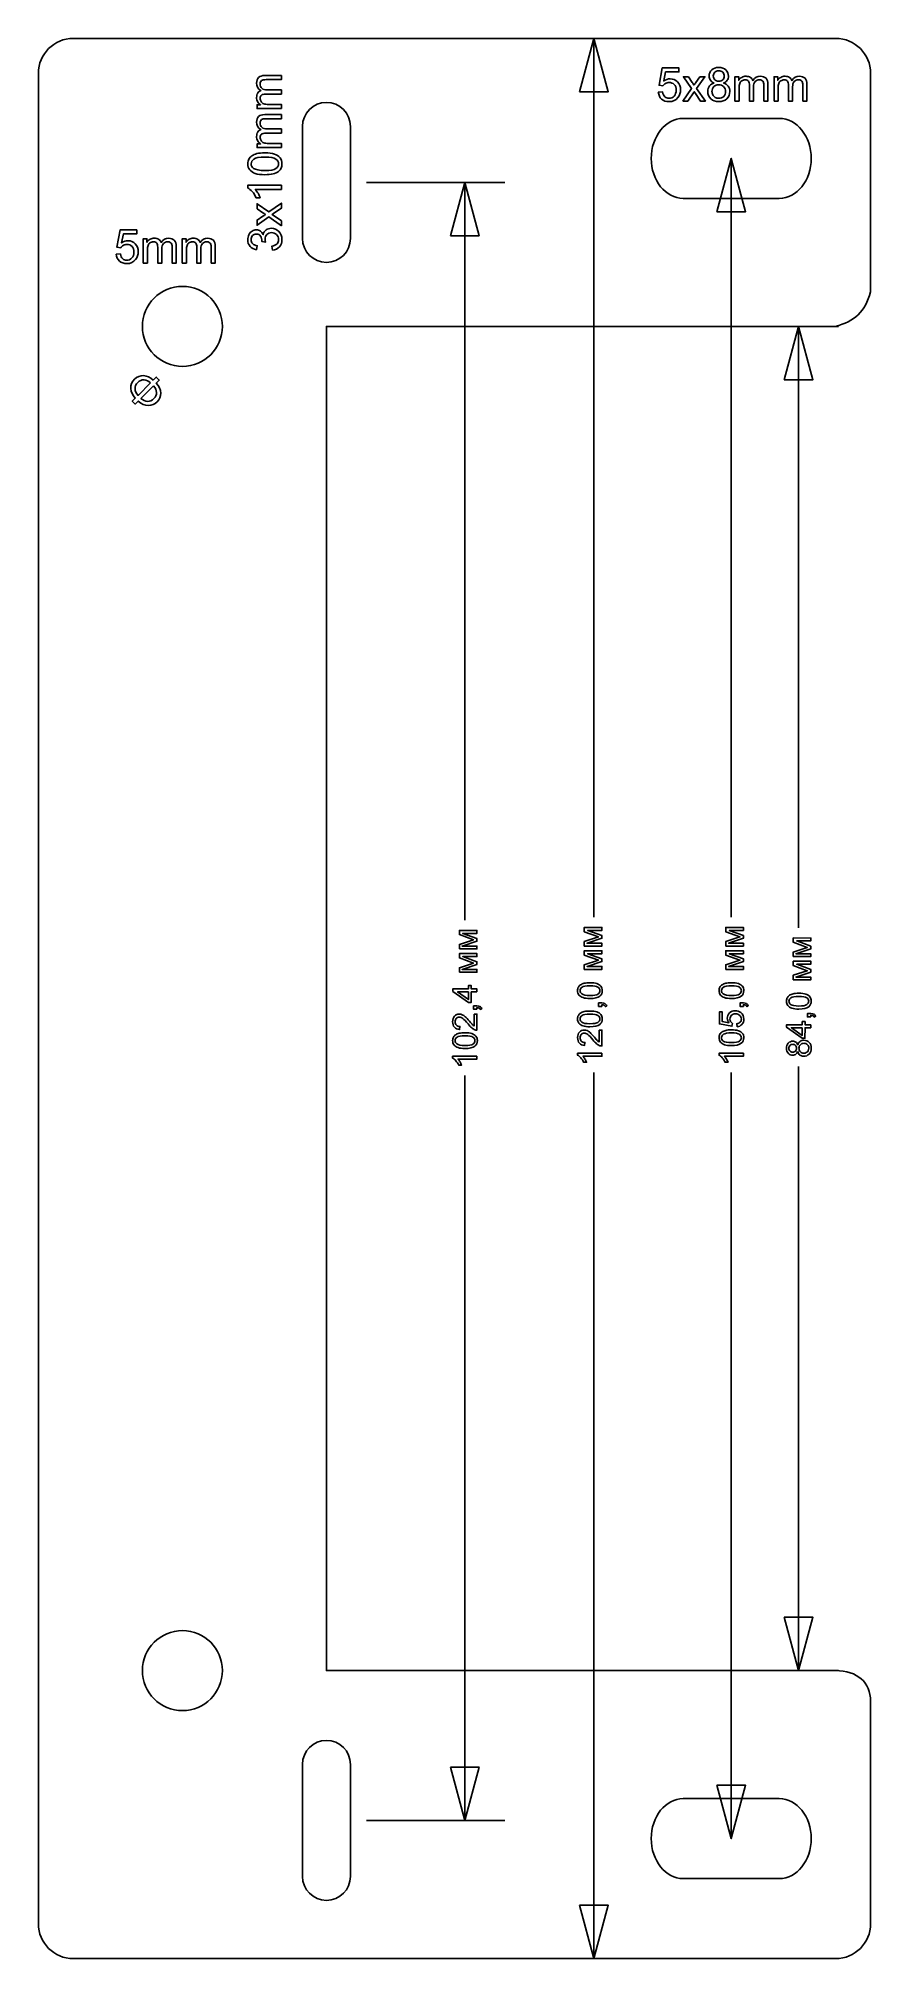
# Model space of a CAD drawing. Header units: centimetres. Extents: x -2.6 to 2.6, y -6 to 6.
import ezdxf

# ---------------------------------------------------------------- set-up
doc = ezdxf.new("R2010")
doc.units = ezdxf.units.CM
doc.header["$MEASUREMENT"] = 0
doc.layers.add('layer 1', color=7, linetype='Continuous')

msp = doc.modelspace()

# ---------------------------------------------------------------- linework, layer by layer
at = {"layer": 'layer 1', "color": 250, "lineweight": 25}
for centre in [(-1.7, 4.2), (-1.7, -4.2)]:
    msp.add_ellipse(centre, major_axis=(0, 0.25), ratio=1, dxfattribs=at)
at = {"layer": 'layer 1', "color": 155, "lineweight": 25}
for points in [[(0.782, 5.6667), (0.782, 5.6667), (0.87132, 6.00002), (0.87132, 6.00002), (0.87132, 6.00002), (0.87132, 6.00002), (0.96063, 5.6667), (0.96063, 5.6667), (0.96063, 5.6667), (0.96063, 5.6667), (0.782, 5.6667), (0.782, 5.6667)], [(1.6399, 4.91667), (1.6399, 4.91667), (1.72922, 5.24999), (1.72922, 5.24999), (1.72922, 5.24999), (1.72922, 5.24999), (1.81853, 4.91667), (1.81853, 4.91667), (1.81853, 4.91667), (1.81853, 4.91667), (1.6399, 4.91667), (1.6399, 4.91667)], [(-0.02498, 4.76668), (-0.02498, 4.76668), (0.06433, 5.1), (0.06433, 5.1), (0.06433, 5.1), (0.06433, 5.1), (0.15364, 4.76668), (0.15364, 4.76668), (0.15364, 4.76668), (0.15364, 4.76668), (-0.02498, 4.76668), (-0.02498, 4.76668)], [(2.06099, 3.86668), (2.06099, 3.86668), (2.15031, 4.2), (2.15031, 4.2), (2.15031, 4.2), (2.15031, 4.2), (2.23962, 3.86668), (2.23962, 3.86668), (2.23962, 3.86668), (2.23962, 3.86668), (2.06099, 3.86668), (2.06099, 3.86668)], [(2.06099, -3.86668), (2.06099, -3.86668), (2.1503, -4.2), (2.1503, -4.2), (2.1503, -4.2), (2.1503, -4.2), (2.23961, -3.86668), (2.23961, -3.86668), (2.23961, -3.86668), (2.23961, -3.86668), (2.06099, -3.86668), (2.06099, -3.86668)], [(-0.02497, -4.80289), (-0.02497, -4.80289), (0.06433, -5.13621), (0.06433, -5.13621), (0.06433, -5.13621), (0.06433, -5.13621), (0.15364, -4.80289), (0.15364, -4.80289), (0.15364, -4.80289), (0.15364, -4.80289), (-0.02497, -4.80289), (-0.02497, -4.80289)], [(1.63991, -4.91668), (1.63991, -4.91668), (1.72922, -5.25), (1.72922, -5.25), (1.72922, -5.25), (1.72922, -5.25), (1.81853, -4.91668), (1.81853, -4.91668), (1.81853, -4.91668), (1.81853, -4.91668), (1.63991, -4.91668), (1.63991, -4.91668)], [(0.78201, -5.66666), (0.78201, -5.66666), (0.87132, -5.99998), (0.87132, -5.99998), (0.87132, -5.99998), (0.87132, -5.99998), (0.96063, -5.66666), (0.96063, -5.66666), (0.96063, -5.66666), (0.96063, -5.66666), (0.78201, -5.66666), (0.78201, -5.66666)]]:
    msp.add_open_spline(points, degree=3, knots=[0, 0, 0, 0, 0.25, 0.25, 0.25, 0.25, 0.5, 0.5, 0.5, 0.5, 1, 1, 1, 1], dxfattribs=at)
for points in [[(0.87132, 6.00002), (0.87132, 6.00002), (1.12132, 6.00002), (1.12132, 6.00002)], [(0.87132, 6.00002), (0.87132, 6.00002), (0.87132, 0.50853), (0.87132, 0.50853)], [(1.72922, 5.24999), (1.72922, 5.24999), (1.72922, 5.24999), (1.72922, 5.24999)], [(1.72922, 5.24999), (1.72922, 5.24999), (1.72922, 0.50851), (1.72922, 0.50851)], [(-0.55, 5.1), (-0.55, 5.1), (0.31433, 5.1), (0.31433, 5.1)], [(0.06433, 5.1), (0.06433, 5.1), (0.06433, 0.49041), (0.06433, 0.49041)], [(1.03982, 4.2), (1.03982, 4.2), (2.40031, 4.2), (2.40031, 4.2)], [(2.15031, 4.2), (2.15031, 4.2), (2.15031, 0.44257), (2.15031, 0.44257)], [(0.87132, -0.46277), (0.87132, -0.46277), (0.87132, -5.99998), (0.87132, -5.99998)], [(1.72922, -0.46279), (1.72922, -0.46279), (1.72922, -5.25), (1.72922, -5.25)], [(2.1503, -0.42519), (2.1503, -0.42519), (2.1503, -4.2), (2.1503, -4.2)], [(0.06433, -0.48089), (0.06433, -0.48089), (0.06433, -5.13621), (0.06433, -5.13621)], [(1.03981, -4.2), (1.03981, -4.2), (2.4003, -4.2), (2.4003, -4.2)], [(-0.55, -5.13621), (-0.55, -5.13621), (0.31433, -5.13621), (0.31433, -5.13621)], [(1.72922, -5.25), (1.72922, -5.25), (1.72922, -5.25), (1.72922, -5.25)], [(0.87132, -5.99998), (0.87132, -5.99998), (1.12132, -5.99998), (1.12132, -5.99998)]]:
    msp.add_open_spline(points, degree=3, dxfattribs=at)
at = {"layer": 'layer 1', "color": 250, "lineweight": 25}
for points, knots in [([(-2.38188, 6), (-2.38188, 6), (2.38189, 6), (2.38189, 6), (2.38189, 6), (2.50186, 6), (2.6, 5.90186), (2.6, 5.7819), (2.6, 5.7819), (2.6, 5.7819), (2.6, 4.41522), (2.6, 4.41522), (2.6, 4.41522), (2.56624, 4.29056), (2.49939, 4.23205), (2.37964, 4.2), (2.37964, 4.2), (2.37964, 4.2), (-0.8, 4.2), (-0.8, 4.2), (-0.8, 4.2), (-0.8, 4.2), (-0.8, -4.2), (-0.8, -4.2), (-0.8, -4.2), (-0.8, -4.2), (2.37963, -4.2), (2.37963, -4.2), (2.37963, -4.2), (2.52035, -4.20156), (2.5982, -4.27259), (2.6, -4.39321), (2.6, -4.39321), (2.6, -4.39321), (2.6, -5.78189), (2.6, -5.78189), (2.6, -5.78189), (2.6, -5.90186), (2.50186, -6), (2.38189, -6), (2.38189, -6), (2.38189, -6), (-2.38188, -6), (-2.38188, -6), (-2.38188, -6), (-2.50185, -6), (-2.6, -5.90186), (-2.6, -5.78189), (-2.6, -5.78189), (-2.6, -5.78189), (-2.6, 5.7819), (-2.6, 5.7819), (-2.6, 5.7819), (-2.6, 5.90186), (-2.50185, 6), (-2.38188, 6)], [0, 0, 0, 0, 0.06666667, 0.06666667, 0.06666667, 0.06666667, 0.13333333, 0.13333333, 0.13333333, 0.13333333, 0.2, 0.2, 0.2, 0.2, 0.26666667, 0.26666667, 0.26666667, 0.26666667, 0.33333333, 0.33333333, 0.33333333, 0.33333333, 0.4, 0.4, 0.4, 0.4, 0.46666667, 0.46666667, 0.46666667, 0.46666667, 0.53333333, 0.53333333, 0.53333333, 0.53333333, 0.6, 0.6, 0.6, 0.6, 0.66666667, 0.66666667, 0.66666667, 0.66666667, 0.73333333, 0.73333333, 0.73333333, 0.73333333, 0.8, 0.8, 0.8, 0.8, 0.86666667, 0.86666667, 0.86666667, 0.86666667, 1, 1, 1, 1]), ([(-0.80001, 5.6), (-0.80001, 5.6), (-0.80001, 5.6), (-0.80001, 5.6), (-0.80001, 5.6), (-0.7175, 5.6), (-0.65, 5.5325), (-0.65, 5.45), (-0.65, 5.45), (-0.65, 5.45), (-0.65, 4.75), (-0.65, 4.75), (-0.65, 4.75), (-0.65, 4.6675), (-0.7175, 4.6), (-0.80001, 4.6), (-0.80001, 4.6), (-0.80001, 4.6), (-0.80001, 4.6), (-0.80001, 4.6), (-0.80001, 4.6), (-0.8825, 4.6), (-0.95, 4.6675), (-0.95, 4.75), (-0.95, 4.75), (-0.95, 4.75), (-0.95, 5.45), (-0.95, 5.45), (-0.95, 5.45), (-0.95, 5.5325), (-0.8825, 5.6), (-0.80001, 5.6)], [0, 0, 0, 0, 0.11111111, 0.11111111, 0.11111111, 0.11111111, 0.22222222, 0.22222222, 0.22222222, 0.22222222, 0.33333333, 0.33333333, 0.33333333, 0.33333333, 0.44444444, 0.44444444, 0.44444444, 0.44444444, 0.55555556, 0.55555556, 0.55555556, 0.55555556, 0.66666667, 0.66666667, 0.66666667, 0.66666667, 0.77777778, 0.77777778, 0.77777778, 0.77777778, 1, 1, 1, 1]), ([(1.42921, 5.5), (1.42921, 5.5), (2.02923, 5.5), (2.02923, 5.5), (2.02923, 5.5), (2.13923, 5.5), (2.22922, 5.38751), (2.22922, 5.25003), (2.22922, 5.25003), (2.22922, 5.25003), (2.22922, 5.24999), (2.22922, 5.24999), (2.22922, 5.24999), (2.22922, 5.1125), (2.13923, 5), (2.02923, 5), (2.02923, 5), (2.02923, 5), (1.42921, 5), (1.42921, 5), (1.42921, 5), (1.31921, 5), (1.22922, 5.1125), (1.22922, 5.24999), (1.22922, 5.24999), (1.22922, 5.24999), (1.22922, 5.25003), (1.22922, 5.25003), (1.22922, 5.25003), (1.22922, 5.38751), (1.31921, 5.5), (1.42921, 5.5)], [0, 0, 0, 0, 0.11111111, 0.11111111, 0.11111111, 0.11111111, 0.22222222, 0.22222222, 0.22222222, 0.22222222, 0.33333333, 0.33333333, 0.33333333, 0.33333333, 0.44444444, 0.44444444, 0.44444444, 0.44444444, 0.55555556, 0.55555556, 0.55555556, 0.55555556, 0.66666667, 0.66666667, 0.66666667, 0.66666667, 0.77777778, 0.77777778, 0.77777778, 0.77777778, 1, 1, 1, 1]), ([(-0.80001, -4.63621), (-0.80001, -4.63621), (-0.80001, -4.63621), (-0.80001, -4.63621), (-0.80001, -4.63621), (-0.7175, -4.63621), (-0.65, -4.70371), (-0.65, -4.78621), (-0.65, -4.78621), (-0.65, -4.78621), (-0.65, -5.48621), (-0.65, -5.48621), (-0.65, -5.48621), (-0.65, -5.56871), (-0.7175, -5.63621), (-0.80001, -5.63621), (-0.80001, -5.63621), (-0.80001, -5.63621), (-0.80001, -5.63621), (-0.80001, -5.63621), (-0.80001, -5.63621), (-0.8825, -5.63621), (-0.95, -5.56871), (-0.95, -5.48621), (-0.95, -5.48621), (-0.95, -5.48621), (-0.95, -4.78621), (-0.95, -4.78621), (-0.95, -4.78621), (-0.95, -4.70371), (-0.8825, -4.63621), (-0.80001, -4.63621)], [0, 0, 0, 0, 0.11111111, 0.11111111, 0.11111111, 0.11111111, 0.22222222, 0.22222222, 0.22222222, 0.22222222, 0.33333333, 0.33333333, 0.33333333, 0.33333333, 0.44444444, 0.44444444, 0.44444444, 0.44444444, 0.55555556, 0.55555556, 0.55555556, 0.55555556, 0.66666667, 0.66666667, 0.66666667, 0.66666667, 0.77777778, 0.77777778, 0.77777778, 0.77777778, 1, 1, 1, 1]), ([(1.42921, -5), (1.42921, -5), (2.02923, -5), (2.02923, -5), (2.02923, -5), (2.13923, -5), (2.22922, -5.11249), (2.22922, -5.24998), (2.22922, -5.24998), (2.22922, -5.24998), (2.22922, -5.25001), (2.22922, -5.25001), (2.22922, -5.25001), (2.22922, -5.3875), (2.13923, -5.5), (2.02923, -5.5), (2.02923, -5.5), (2.02923, -5.5), (1.42921, -5.5), (1.42921, -5.5), (1.42921, -5.5), (1.31921, -5.5), (1.22922, -5.3875), (1.22922, -5.25001), (1.22922, -5.25001), (1.22922, -5.25001), (1.22922, -5.24998), (1.22922, -5.24998), (1.22922, -5.24998), (1.22922, -5.11249), (1.31921, -5), (1.42921, -5)], [0, 0, 0, 0, 0.11111111, 0.11111111, 0.11111111, 0.11111111, 0.22222222, 0.22222222, 0.22222222, 0.22222222, 0.33333333, 0.33333333, 0.33333333, 0.33333333, 0.44444444, 0.44444444, 0.44444444, 0.44444444, 0.55555556, 0.55555556, 0.55555556, 0.55555556, 0.66666667, 0.66666667, 0.66666667, 0.66666667, 0.77777778, 0.77777778, 0.77777778, 0.77777778, 1, 1, 1, 1])]:
    msp.add_open_spline(points, degree=3, knots=knots, dxfattribs=at)
at = {"layer": 'layer 1', "color": 250}
for points, knots in [([(-1.08145, 5.56189), (-1.08145, 5.56189), (-1.23339, 5.56189), (-1.23339, 5.56189), (-1.23339, 5.56189), (-1.23339, 5.56189), (-1.23339, 5.58502), (-1.23339, 5.58502), (-1.23339, 5.58502), (-1.23339, 5.58502), (-1.21192, 5.58502), (-1.21192, 5.58502), (-1.21192, 5.58502), (-1.21934, 5.58975), (-1.22534, 5.5961), (-1.22983, 5.604), (-1.22983, 5.604), (-1.23437, 5.61191), (-1.23661, 5.62088), (-1.23661, 5.63098), (-1.23661, 5.63098), (-1.23661, 5.64221), (-1.23427, 5.65143), (-1.22964, 5.6586), (-1.22964, 5.6586), (-1.22495, 5.66577), (-1.21846, 5.67085), (-1.21007, 5.67378), (-1.21007, 5.67378), (-1.22778, 5.68588), (-1.23661, 5.70154), (-1.23661, 5.72086), (-1.23661, 5.72086), (-1.23661, 5.73599), (-1.23247, 5.74765), (-1.22412, 5.75575), (-1.22412, 5.75575), (-1.21578, 5.7639), (-1.20295, 5.768), (-1.18562, 5.768), (-1.18562, 5.768), (-1.18562, 5.768), (-1.08145, 5.768), (-1.08145, 5.768), (-1.08145, 5.768), (-1.08145, 5.768), (-1.08145, 5.74223), (-1.08145, 5.74223), (-1.08145, 5.74223), (-1.08145, 5.74223), (-1.17708, 5.74223), (-1.17708, 5.74223), (-1.17708, 5.74223), (-1.18733, 5.74223), (-1.19475, 5.74135), (-1.19929, 5.7397), (-1.19929, 5.7397), (-1.20382, 5.73804), (-1.20743, 5.73501), (-1.21022, 5.73057), (-1.21022, 5.73057), (-1.213, 5.72618), (-1.21436, 5.72101), (-1.21436, 5.7151), (-1.21436, 5.7151), (-1.21436, 5.70437), (-1.2108, 5.69549), (-1.20373, 5.68841), (-1.20373, 5.68841), (-1.1966, 5.68134), (-1.18523, 5.67783), (-1.16962, 5.67783), (-1.16962, 5.67783), (-1.16962, 5.67783), (-1.08145, 5.67783), (-1.08145, 5.67783), (-1.08145, 5.67783), (-1.08145, 5.67783), (-1.08145, 5.65206), (-1.08145, 5.65206), (-1.08145, 5.65206), (-1.08145, 5.65206), (-1.18006, 5.65206), (-1.18006, 5.65206), (-1.18006, 5.65206), (-1.19148, 5.65206), (-1.20007, 5.64996), (-1.20578, 5.64577), (-1.20578, 5.64577), (-1.21148, 5.64157), (-1.21436, 5.63469), (-1.21436, 5.62518), (-1.21436, 5.62518), (-1.21436, 5.61796), (-1.21246, 5.61127), (-1.20865, 5.60512), (-1.20865, 5.60512), (-1.20485, 5.59898), (-1.19929, 5.59453), (-1.19192, 5.59175), (-1.19192, 5.59175), (-1.1846, 5.58902), (-1.17401, 5.58766), (-1.1602, 5.58766), (-1.1602, 5.58766), (-1.1602, 5.58766), (-1.08145, 5.58766), (-1.08145, 5.58766), (-1.08145, 5.58766), (-1.08145, 5.58766), (-1.08145, 5.56189), (-1.08145, 5.56189)], [0, 0, 0, 0, 0.03448276, 0.03448276, 0.03448276, 0.03448276, 0.06896552, 0.06896552, 0.06896552, 0.06896552, 0.10344828, 0.10344828, 0.10344828, 0.10344828, 0.13793103, 0.13793103, 0.13793103, 0.13793103, 0.17241379, 0.17241379, 0.17241379, 0.17241379, 0.20689655, 0.20689655, 0.20689655, 0.20689655, 0.24137931, 0.24137931, 0.24137931, 0.24137931, 0.27586207, 0.27586207, 0.27586207, 0.27586207, 0.31034483, 0.31034483, 0.31034483, 0.31034483, 0.34482759, 0.34482759, 0.34482759, 0.34482759, 0.37931034, 0.37931034, 0.37931034, 0.37931034, 0.4137931, 0.4137931, 0.4137931, 0.4137931, 0.44827586, 0.44827586, 0.44827586, 0.44827586, 0.48275862, 0.48275862, 0.48275862, 0.48275862, 0.51724138, 0.51724138, 0.51724138, 0.51724138, 0.55172414, 0.55172414, 0.55172414, 0.55172414, 0.5862069, 0.5862069, 0.5862069, 0.5862069, 0.62068966, 0.62068966, 0.62068966, 0.62068966, 0.65517241, 0.65517241, 0.65517241, 0.65517241, 0.68965517, 0.68965517, 0.68965517, 0.68965517, 0.72413793, 0.72413793, 0.72413793, 0.72413793, 0.75862069, 0.75862069, 0.75862069, 0.75862069, 0.79310345, 0.79310345, 0.79310345, 0.79310345, 0.82758621, 0.82758621, 0.82758621, 0.82758621, 0.86206897, 0.86206897, 0.86206897, 0.86206897, 0.89655172, 0.89655172, 0.89655172, 0.89655172, 0.93103448, 0.93103448, 0.93103448, 0.93103448, 1, 1, 1, 1]), ([(1.2736, 5.6633), (1.2736, 5.6633), (1.30053, 5.66535), (1.30053, 5.66535), (1.30053, 5.66535), (1.30253, 5.65222), (1.30717, 5.64237), (1.31439, 5.63573), (1.31439, 5.63573), (1.32161, 5.62914), (1.33044, 5.62583), (1.34083, 5.62583), (1.34083, 5.62583), (1.35337, 5.62583), (1.36386, 5.63051), (1.3724, 5.63983), (1.3724, 5.63983), (1.38089, 5.6492), (1.38514, 5.66159), (1.38514, 5.67701), (1.38514, 5.67701), (1.38514, 5.6917), (1.38109, 5.70326), (1.37294, 5.71175), (1.37294, 5.71175), (1.36479, 5.72024), (1.35401, 5.72449), (1.34059, 5.72449), (1.34059, 5.72449), (1.33225, 5.72449), (1.32478, 5.72258), (1.31814, 5.71878), (1.31814, 5.71878), (1.31156, 5.71497), (1.30639, 5.71004), (1.30258, 5.70399), (1.30258, 5.70399), (1.30258, 5.70399), (1.27828, 5.70751), (1.27828, 5.70751), (1.27828, 5.70751), (1.27828, 5.70751), (1.29848, 5.81524), (1.29848, 5.81524), (1.29848, 5.81524), (1.29848, 5.81524), (1.40241, 5.81524), (1.40241, 5.81524), (1.40241, 5.81524), (1.40241, 5.81524), (1.40241, 5.79065), (1.40241, 5.79065), (1.40241, 5.79065), (1.40241, 5.79065), (1.31902, 5.79065), (1.31902, 5.79065), (1.31902, 5.79065), (1.31902, 5.79065), (1.30785, 5.7341), (1.30785, 5.7341), (1.30785, 5.7341), (1.32039, 5.74293), (1.33356, 5.74732), (1.34732, 5.74732), (1.34732, 5.74732), (1.36557, 5.74732), (1.38099, 5.74098), (1.39353, 5.72829), (1.39353, 5.72829), (1.40607, 5.71561), (1.41236, 5.69931), (1.41236, 5.6794), (1.41236, 5.6794), (1.41236, 5.66042), (1.40685, 5.64403), (1.39582, 5.63022), (1.39582, 5.63022), (1.38241, 5.61324), (1.36406, 5.60475), (1.34083, 5.60475), (1.34083, 5.60475), (1.3218, 5.60475), (1.30629, 5.61011), (1.29424, 5.6208), (1.29424, 5.6208), (1.28218, 5.63149), (1.2753, 5.64564), (1.2736, 5.6633)], [0, 0, 0, 0, 0.04347826, 0.04347826, 0.04347826, 0.04347826, 0.08695652, 0.08695652, 0.08695652, 0.08695652, 0.13043478, 0.13043478, 0.13043478, 0.13043478, 0.17391304, 0.17391304, 0.17391304, 0.17391304, 0.2173913, 0.2173913, 0.2173913, 0.2173913, 0.26086957, 0.26086957, 0.26086957, 0.26086957, 0.30434783, 0.30434783, 0.30434783, 0.30434783, 0.34782609, 0.34782609, 0.34782609, 0.34782609, 0.39130435, 0.39130435, 0.39130435, 0.39130435, 0.43478261, 0.43478261, 0.43478261, 0.43478261, 0.47826087, 0.47826087, 0.47826087, 0.47826087, 0.52173913, 0.52173913, 0.52173913, 0.52173913, 0.56521739, 0.56521739, 0.56521739, 0.56521739, 0.60869565, 0.60869565, 0.60869565, 0.60869565, 0.65217391, 0.65217391, 0.65217391, 0.65217391, 0.69565217, 0.69565217, 0.69565217, 0.69565217, 0.73913043, 0.73913043, 0.73913043, 0.73913043, 0.7826087, 0.7826087, 0.7826087, 0.7826087, 0.82608696, 0.82608696, 0.82608696, 0.82608696, 0.86956522, 0.86956522, 0.86956522, 0.86956522, 0.91304348, 0.91304348, 0.91304348, 0.91304348, 1, 1, 1, 1]), ([(1.42588, 5.60826), (1.42588, 5.60826), (1.48135, 5.68696), (1.48135, 5.68696), (1.48135, 5.68696), (1.48135, 5.68696), (1.42998, 5.7602), (1.42998, 5.7602), (1.42998, 5.7602), (1.42998, 5.7602), (1.46164, 5.7602), (1.46164, 5.7602), (1.46164, 5.7602), (1.46164, 5.7602), (1.48565, 5.72434), (1.48565, 5.72434), (1.48565, 5.72434), (1.49009, 5.71761), (1.4936, 5.71214), (1.49609, 5.70785), (1.49609, 5.70785), (1.50043, 5.71395), (1.50429, 5.71946), (1.50775, 5.72439), (1.50775, 5.72439), (1.50775, 5.72439), (1.53303, 5.7602), (1.53303, 5.7602), (1.53303, 5.7602), (1.53303, 5.7602), (1.5645, 5.7602), (1.5645, 5.7602), (1.5645, 5.7602), (1.5645, 5.7602), (1.51283, 5.68696), (1.51283, 5.68696), (1.51283, 5.68696), (1.51283, 5.68696), (1.56787, 5.60826), (1.56787, 5.60826), (1.56787, 5.60826), (1.56787, 5.60826), (1.53654, 5.60826), (1.53654, 5.60826), (1.53654, 5.60826), (1.53654, 5.60826), (1.50512, 5.6551), (1.50512, 5.6551), (1.50512, 5.6551), (1.50512, 5.6551), (1.49794, 5.66637), (1.49794, 5.66637), (1.49794, 5.66637), (1.49794, 5.66637), (1.45735, 5.60826), (1.45735, 5.60826), (1.45735, 5.60826), (1.45735, 5.60826), (1.42588, 5.60826), (1.42588, 5.60826)], [0, 0, 0, 0, 0.0625, 0.0625, 0.0625, 0.0625, 0.125, 0.125, 0.125, 0.125, 0.1875, 0.1875, 0.1875, 0.1875, 0.25, 0.25, 0.25, 0.25, 0.3125, 0.3125, 0.3125, 0.3125, 0.375, 0.375, 0.375, 0.375, 0.4375, 0.4375, 0.4375, 0.4375, 0.5, 0.5, 0.5, 0.5, 0.5625, 0.5625, 0.5625, 0.5625, 0.625, 0.625, 0.625, 0.625, 0.6875, 0.6875, 0.6875, 0.6875, 0.75, 0.75, 0.75, 0.75, 0.8125, 0.8125, 0.8125, 0.8125, 0.875, 0.875, 0.875, 0.875, 1, 1, 1, 1]), ([(1.62246, 5.7219), (1.61178, 5.7258), (1.60387, 5.73141), (1.5987, 5.73864), (1.5987, 5.73864), (1.59358, 5.74591), (1.59099, 5.75459), (1.59099, 5.76469), (1.59099, 5.76469), (1.59099, 5.77996), (1.59646, 5.79275), (1.60739, 5.80314), (1.60739, 5.80314), (1.61837, 5.81353), (1.63291, 5.81875), (1.65111, 5.81875), (1.65111, 5.81875), (1.66936, 5.81875), (1.68409, 5.81344), (1.69522, 5.8028), (1.69522, 5.8028), (1.70634, 5.79216), (1.7119, 5.77923), (1.7119, 5.76396), (1.7119, 5.76396), (1.7119, 5.75425), (1.70937, 5.74576), (1.70429, 5.73859), (1.70429, 5.73859), (1.69922, 5.73137), (1.69151, 5.7258), (1.68111, 5.7219), (1.68111, 5.7219), (1.69395, 5.7177), (1.70366, 5.71097), (1.71034, 5.7016), (1.71034, 5.7016), (1.71703, 5.69228), (1.72039, 5.68116), (1.72039, 5.66818), (1.72039, 5.66818), (1.72039, 5.65027), (1.71405, 5.63524), (1.70141, 5.62304), (1.70141, 5.62304), (1.68873, 5.61085), (1.67209, 5.60475), (1.65145, 5.60475), (1.65145, 5.60475), (1.63081, 5.60475), (1.61417, 5.61085), (1.60148, 5.62309), (1.60148, 5.62309), (1.58885, 5.63534), (1.5825, 5.65061), (1.5825, 5.66891), (1.5825, 5.66891), (1.5825, 5.68252), (1.58597, 5.69394), (1.5929, 5.70311), (1.5929, 5.70311), (1.59982, 5.71234), (1.60968, 5.71858), (1.62246, 5.7219)], [0, 0, 0, 0, 0.05882353, 0.05882353, 0.05882353, 0.05882353, 0.11764706, 0.11764706, 0.11764706, 0.11764706, 0.17647059, 0.17647059, 0.17647059, 0.17647059, 0.23529412, 0.23529412, 0.23529412, 0.23529412, 0.29411765, 0.29411765, 0.29411765, 0.29411765, 0.35294118, 0.35294118, 0.35294118, 0.35294118, 0.41176471, 0.41176471, 0.41176471, 0.41176471, 0.47058824, 0.47058824, 0.47058824, 0.47058824, 0.52941176, 0.52941176, 0.52941176, 0.52941176, 0.58823529, 0.58823529, 0.58823529, 0.58823529, 0.64705882, 0.64705882, 0.64705882, 0.64705882, 0.70588235, 0.70588235, 0.70588235, 0.70588235, 0.76470588, 0.76470588, 0.76470588, 0.76470588, 0.82352941, 0.82352941, 0.82352941, 0.82352941, 0.88235294, 0.88235294, 0.88235294, 0.88235294, 1, 1, 1, 1]), ([(1.61734, 5.76562), (1.61734, 5.75566), (1.62051, 5.74756), (1.62681, 5.74127), (1.62681, 5.74127), (1.63315, 5.73498), (1.64145, 5.7318), (1.65174, 5.7318), (1.65174, 5.7318), (1.66174, 5.7318), (1.66984, 5.73493), (1.67614, 5.74117), (1.67614, 5.74117), (1.68243, 5.74742), (1.68555, 5.75508), (1.68555, 5.76415), (1.68555, 5.76415), (1.68555, 5.77362), (1.68233, 5.78157), (1.67584, 5.78801), (1.67584, 5.78801), (1.6694, 5.79446), (1.66126, 5.79768), (1.65145, 5.79768), (1.65145, 5.79768), (1.64154, 5.79768), (1.63339, 5.7945), (1.62695, 5.78821), (1.62695, 5.78821), (1.62056, 5.78192), (1.61734, 5.7744), (1.61734, 5.76562)], [0, 0, 0, 0, 0.11111111, 0.11111111, 0.11111111, 0.11111111, 0.22222222, 0.22222222, 0.22222222, 0.22222222, 0.33333333, 0.33333333, 0.33333333, 0.33333333, 0.44444444, 0.44444444, 0.44444444, 0.44444444, 0.55555556, 0.55555556, 0.55555556, 0.55555556, 0.66666667, 0.66666667, 0.66666667, 0.66666667, 0.77777778, 0.77777778, 0.77777778, 0.77777778, 1, 1, 1, 1]), ([(1.75264, 5.60826), (1.75264, 5.60826), (1.75264, 5.7602), (1.75264, 5.7602), (1.75264, 5.7602), (1.75264, 5.7602), (1.77577, 5.7602), (1.77577, 5.7602), (1.77577, 5.7602), (1.77577, 5.7602), (1.77577, 5.73873), (1.77577, 5.73873), (1.77577, 5.73873), (1.7805, 5.74615), (1.78685, 5.75215), (1.79475, 5.75664), (1.79475, 5.75664), (1.80266, 5.76118), (1.81163, 5.76342), (1.82173, 5.76342), (1.82173, 5.76342), (1.83296, 5.76342), (1.84218, 5.76108), (1.84935, 5.75645), (1.84935, 5.75645), (1.85652, 5.75176), (1.8616, 5.74527), (1.86453, 5.73688), (1.86453, 5.73688), (1.87663, 5.75459), (1.89229, 5.76342), (1.91161, 5.76342), (1.91161, 5.76342), (1.92674, 5.76342), (1.9384, 5.75928), (1.9465, 5.75093), (1.9465, 5.75093), (1.95465, 5.74259), (1.95875, 5.72976), (1.95875, 5.71243), (1.95875, 5.71243), (1.95875, 5.71243), (1.95875, 5.60826), (1.95875, 5.60826), (1.95875, 5.60826), (1.95875, 5.60826), (1.93298, 5.60826), (1.93298, 5.60826), (1.93298, 5.60826), (1.93298, 5.60826), (1.93298, 5.70389), (1.93298, 5.70389), (1.93298, 5.70389), (1.93298, 5.71414), (1.9321, 5.72156), (1.93045, 5.7261), (1.93045, 5.7261), (1.92879, 5.73063), (1.92576, 5.73424), (1.92132, 5.73703), (1.92132, 5.73703), (1.91693, 5.73981), (1.91176, 5.74117), (1.90585, 5.74117), (1.90585, 5.74117), (1.89512, 5.74117), (1.88624, 5.73761), (1.87916, 5.73054), (1.87916, 5.73054), (1.87209, 5.72341), (1.86858, 5.71204), (1.86858, 5.69643), (1.86858, 5.69643), (1.86858, 5.69643), (1.86858, 5.60826), (1.86858, 5.60826), (1.86858, 5.60826), (1.86858, 5.60826), (1.84281, 5.60826), (1.84281, 5.60826), (1.84281, 5.60826), (1.84281, 5.60826), (1.84281, 5.70687), (1.84281, 5.70687), (1.84281, 5.70687), (1.84281, 5.71829), (1.84071, 5.72688), (1.83652, 5.73259), (1.83652, 5.73259), (1.83232, 5.73829), (1.82544, 5.74117), (1.81593, 5.74117), (1.81593, 5.74117), (1.80871, 5.74117), (1.80202, 5.73927), (1.79587, 5.73546), (1.79587, 5.73546), (1.78973, 5.73166), (1.78528, 5.7261), (1.7825, 5.71873), (1.7825, 5.71873), (1.77977, 5.71141), (1.77841, 5.70082), (1.77841, 5.68701), (1.77841, 5.68701), (1.77841, 5.68701), (1.77841, 5.60826), (1.77841, 5.60826), (1.77841, 5.60826), (1.77841, 5.60826), (1.75264, 5.60826), (1.75264, 5.60826)], [0, 0, 0, 0, 0.03448276, 0.03448276, 0.03448276, 0.03448276, 0.06896552, 0.06896552, 0.06896552, 0.06896552, 0.10344828, 0.10344828, 0.10344828, 0.10344828, 0.13793103, 0.13793103, 0.13793103, 0.13793103, 0.17241379, 0.17241379, 0.17241379, 0.17241379, 0.20689655, 0.20689655, 0.20689655, 0.20689655, 0.24137931, 0.24137931, 0.24137931, 0.24137931, 0.27586207, 0.27586207, 0.27586207, 0.27586207, 0.31034483, 0.31034483, 0.31034483, 0.31034483, 0.34482759, 0.34482759, 0.34482759, 0.34482759, 0.37931034, 0.37931034, 0.37931034, 0.37931034, 0.4137931, 0.4137931, 0.4137931, 0.4137931, 0.44827586, 0.44827586, 0.44827586, 0.44827586, 0.48275862, 0.48275862, 0.48275862, 0.48275862, 0.51724138, 0.51724138, 0.51724138, 0.51724138, 0.55172414, 0.55172414, 0.55172414, 0.55172414, 0.5862069, 0.5862069, 0.5862069, 0.5862069, 0.62068966, 0.62068966, 0.62068966, 0.62068966, 0.65517241, 0.65517241, 0.65517241, 0.65517241, 0.68965517, 0.68965517, 0.68965517, 0.68965517, 0.72413793, 0.72413793, 0.72413793, 0.72413793, 0.75862069, 0.75862069, 0.75862069, 0.75862069, 0.79310345, 0.79310345, 0.79310345, 0.79310345, 0.82758621, 0.82758621, 0.82758621, 0.82758621, 0.86206897, 0.86206897, 0.86206897, 0.86206897, 0.89655172, 0.89655172, 0.89655172, 0.89655172, 0.93103448, 0.93103448, 0.93103448, 0.93103448, 1, 1, 1, 1]), ([(1.99651, 5.60826), (1.99651, 5.60826), (1.99651, 5.7602), (1.99651, 5.7602), (1.99651, 5.7602), (1.99651, 5.7602), (2.01964, 5.7602), (2.01964, 5.7602), (2.01964, 5.7602), (2.01964, 5.7602), (2.01964, 5.73873), (2.01964, 5.73873), (2.01964, 5.73873), (2.02437, 5.74615), (2.03072, 5.75215), (2.03862, 5.75664), (2.03862, 5.75664), (2.04653, 5.76118), (2.0555, 5.76342), (2.0656, 5.76342), (2.0656, 5.76342), (2.07683, 5.76342), (2.08605, 5.76108), (2.09322, 5.75645), (2.09322, 5.75645), (2.10039, 5.75176), (2.10547, 5.74527), (2.1084, 5.73688), (2.1084, 5.73688), (2.1205, 5.75459), (2.13616, 5.76342), (2.15548, 5.76342), (2.15548, 5.76342), (2.17061, 5.76342), (2.18227, 5.75928), (2.19037, 5.75093), (2.19037, 5.75093), (2.19852, 5.74259), (2.20262, 5.72976), (2.20262, 5.71243), (2.20262, 5.71243), (2.20262, 5.71243), (2.20262, 5.60826), (2.20262, 5.60826), (2.20262, 5.60826), (2.20262, 5.60826), (2.17685, 5.60826), (2.17685, 5.60826), (2.17685, 5.60826), (2.17685, 5.60826), (2.17685, 5.70389), (2.17685, 5.70389), (2.17685, 5.70389), (2.17685, 5.71414), (2.17597, 5.72156), (2.17432, 5.7261), (2.17432, 5.7261), (2.17266, 5.73063), (2.16963, 5.73424), (2.16519, 5.73703), (2.16519, 5.73703), (2.1608, 5.73981), (2.15563, 5.74117), (2.14972, 5.74117), (2.14972, 5.74117), (2.13899, 5.74117), (2.13011, 5.73761), (2.12303, 5.73054), (2.12303, 5.73054), (2.11596, 5.72341), (2.11245, 5.71204), (2.11245, 5.69643), (2.11245, 5.69643), (2.11245, 5.69643), (2.11245, 5.60826), (2.11245, 5.60826), (2.11245, 5.60826), (2.11245, 5.60826), (2.08668, 5.60826), (2.08668, 5.60826), (2.08668, 5.60826), (2.08668, 5.60826), (2.08668, 5.70687), (2.08668, 5.70687), (2.08668, 5.70687), (2.08668, 5.71829), (2.08458, 5.72688), (2.08039, 5.73259), (2.08039, 5.73259), (2.07619, 5.73829), (2.06931, 5.74117), (2.0598, 5.74117), (2.0598, 5.74117), (2.05258, 5.74117), (2.04589, 5.73927), (2.03974, 5.73546), (2.03974, 5.73546), (2.0336, 5.73166), (2.02915, 5.7261), (2.02637, 5.71873), (2.02637, 5.71873), (2.02364, 5.71141), (2.02228, 5.70082), (2.02228, 5.68701), (2.02228, 5.68701), (2.02228, 5.68701), (2.02228, 5.60826), (2.02228, 5.60826), (2.02228, 5.60826), (2.02228, 5.60826), (1.99651, 5.60826), (1.99651, 5.60826)], [0, 0, 0, 0, 0.03448276, 0.03448276, 0.03448276, 0.03448276, 0.06896552, 0.06896552, 0.06896552, 0.06896552, 0.10344828, 0.10344828, 0.10344828, 0.10344828, 0.13793103, 0.13793103, 0.13793103, 0.13793103, 0.17241379, 0.17241379, 0.17241379, 0.17241379, 0.20689655, 0.20689655, 0.20689655, 0.20689655, 0.24137931, 0.24137931, 0.24137931, 0.24137931, 0.27586207, 0.27586207, 0.27586207, 0.27586207, 0.31034483, 0.31034483, 0.31034483, 0.31034483, 0.34482759, 0.34482759, 0.34482759, 0.34482759, 0.37931034, 0.37931034, 0.37931034, 0.37931034, 0.4137931, 0.4137931, 0.4137931, 0.4137931, 0.44827586, 0.44827586, 0.44827586, 0.44827586, 0.48275862, 0.48275862, 0.48275862, 0.48275862, 0.51724138, 0.51724138, 0.51724138, 0.51724138, 0.55172414, 0.55172414, 0.55172414, 0.55172414, 0.5862069, 0.5862069, 0.5862069, 0.5862069, 0.62068966, 0.62068966, 0.62068966, 0.62068966, 0.65517241, 0.65517241, 0.65517241, 0.65517241, 0.68965517, 0.68965517, 0.68965517, 0.68965517, 0.72413793, 0.72413793, 0.72413793, 0.72413793, 0.75862069, 0.75862069, 0.75862069, 0.75862069, 0.79310345, 0.79310345, 0.79310345, 0.79310345, 0.82758621, 0.82758621, 0.82758621, 0.82758621, 0.86206897, 0.86206897, 0.86206897, 0.86206897, 0.89655172, 0.89655172, 0.89655172, 0.89655172, 0.93103448, 0.93103448, 0.93103448, 0.93103448, 1, 1, 1, 1]), ([(1.60885, 5.66871), (1.60885, 5.66135), (1.61056, 5.65427), (1.61397, 5.64739), (1.61397, 5.64739), (1.61739, 5.64056), (1.62256, 5.63524), (1.62949, 5.63149), (1.62949, 5.63149), (1.63637, 5.62773), (1.64379, 5.62583), (1.65164, 5.62583), (1.65164, 5.62583), (1.66404, 5.62583), (1.67419, 5.62978), (1.68214, 5.63768), (1.68214, 5.63768), (1.69009, 5.64559), (1.69404, 5.65564), (1.69404, 5.66784), (1.69404, 5.66784), (1.69404, 5.68023), (1.68995, 5.69048), (1.6818, 5.69858), (1.6818, 5.69858), (1.6736, 5.70668), (1.66326, 5.71073), (1.65081, 5.71073), (1.65081, 5.71073), (1.63862, 5.71073), (1.62861, 5.70672), (1.62071, 5.69872), (1.62071, 5.69872), (1.6128, 5.69072), (1.60885, 5.68072), (1.60885, 5.66871)], [0, 0, 0, 0, 0.1, 0.1, 0.1, 0.1, 0.2, 0.2, 0.2, 0.2, 0.3, 0.3, 0.3, 0.3, 0.4, 0.4, 0.4, 0.4, 0.5, 0.5, 0.5, 0.5, 0.6, 0.6, 0.6, 0.6, 0.7, 0.7, 0.7, 0.7, 0.8, 0.8, 0.8, 0.8, 1, 1, 1, 1]), ([(-1.08145, 5.31802), (-1.08145, 5.31802), (-1.23339, 5.31802), (-1.23339, 5.31802), (-1.23339, 5.31802), (-1.23339, 5.31802), (-1.23339, 5.34115), (-1.23339, 5.34115), (-1.23339, 5.34115), (-1.23339, 5.34115), (-1.21192, 5.34115), (-1.21192, 5.34115), (-1.21192, 5.34115), (-1.21934, 5.34588), (-1.22534, 5.35223), (-1.22983, 5.36013), (-1.22983, 5.36013), (-1.23437, 5.36804), (-1.23661, 5.37701), (-1.23661, 5.38711), (-1.23661, 5.38711), (-1.23661, 5.39834), (-1.23427, 5.40756), (-1.22964, 5.41473), (-1.22964, 5.41473), (-1.22495, 5.4219), (-1.21846, 5.42698), (-1.21007, 5.42991), (-1.21007, 5.42991), (-1.22778, 5.44201), (-1.23661, 5.45767), (-1.23661, 5.47699), (-1.23661, 5.47699), (-1.23661, 5.49212), (-1.23247, 5.50378), (-1.22412, 5.51188), (-1.22412, 5.51188), (-1.21578, 5.52003), (-1.20295, 5.52413), (-1.18562, 5.52413), (-1.18562, 5.52413), (-1.18562, 5.52413), (-1.08145, 5.52413), (-1.08145, 5.52413), (-1.08145, 5.52413), (-1.08145, 5.52413), (-1.08145, 5.49836), (-1.08145, 5.49836), (-1.08145, 5.49836), (-1.08145, 5.49836), (-1.17708, 5.49836), (-1.17708, 5.49836), (-1.17708, 5.49836), (-1.18733, 5.49836), (-1.19475, 5.49748), (-1.19929, 5.49583), (-1.19929, 5.49583), (-1.20382, 5.49417), (-1.20743, 5.49114), (-1.21022, 5.4867), (-1.21022, 5.4867), (-1.213, 5.48231), (-1.21436, 5.47714), (-1.21436, 5.47123), (-1.21436, 5.47123), (-1.21436, 5.4605), (-1.2108, 5.45162), (-1.20373, 5.44454), (-1.20373, 5.44454), (-1.1966, 5.43747), (-1.18523, 5.43396), (-1.16962, 5.43396), (-1.16962, 5.43396), (-1.16962, 5.43396), (-1.08145, 5.43396), (-1.08145, 5.43396), (-1.08145, 5.43396), (-1.08145, 5.43396), (-1.08145, 5.40819), (-1.08145, 5.40819), (-1.08145, 5.40819), (-1.08145, 5.40819), (-1.18006, 5.40819), (-1.18006, 5.40819), (-1.18006, 5.40819), (-1.19148, 5.40819), (-1.20007, 5.40609), (-1.20578, 5.4019), (-1.20578, 5.4019), (-1.21148, 5.3977), (-1.21436, 5.39082), (-1.21436, 5.38131), (-1.21436, 5.38131), (-1.21436, 5.37409), (-1.21246, 5.3674), (-1.20865, 5.36125), (-1.20865, 5.36125), (-1.20485, 5.35511), (-1.19929, 5.35066), (-1.19192, 5.34788), (-1.19192, 5.34788), (-1.1846, 5.34515), (-1.17401, 5.34379), (-1.1602, 5.34379), (-1.1602, 5.34379), (-1.1602, 5.34379), (-1.08145, 5.34379), (-1.08145, 5.34379), (-1.08145, 5.34379), (-1.08145, 5.34379), (-1.08145, 5.31802), (-1.08145, 5.31802)], [0, 0, 0, 0, 0.03448276, 0.03448276, 0.03448276, 0.03448276, 0.06896552, 0.06896552, 0.06896552, 0.06896552, 0.10344828, 0.10344828, 0.10344828, 0.10344828, 0.13793103, 0.13793103, 0.13793103, 0.13793103, 0.17241379, 0.17241379, 0.17241379, 0.17241379, 0.20689655, 0.20689655, 0.20689655, 0.20689655, 0.24137931, 0.24137931, 0.24137931, 0.24137931, 0.27586207, 0.27586207, 0.27586207, 0.27586207, 0.31034483, 0.31034483, 0.31034483, 0.31034483, 0.34482759, 0.34482759, 0.34482759, 0.34482759, 0.37931034, 0.37931034, 0.37931034, 0.37931034, 0.4137931, 0.4137931, 0.4137931, 0.4137931, 0.44827586, 0.44827586, 0.44827586, 0.44827586, 0.48275862, 0.48275862, 0.48275862, 0.48275862, 0.51724138, 0.51724138, 0.51724138, 0.51724138, 0.55172414, 0.55172414, 0.55172414, 0.55172414, 0.5862069, 0.5862069, 0.5862069, 0.5862069, 0.62068966, 0.62068966, 0.62068966, 0.62068966, 0.65517241, 0.65517241, 0.65517241, 0.65517241, 0.68965517, 0.68965517, 0.68965517, 0.68965517, 0.72413793, 0.72413793, 0.72413793, 0.72413793, 0.75862069, 0.75862069, 0.75862069, 0.75862069, 0.79310345, 0.79310345, 0.79310345, 0.79310345, 0.82758621, 0.82758621, 0.82758621, 0.82758621, 0.86206897, 0.86206897, 0.86206897, 0.86206897, 0.89655172, 0.89655172, 0.89655172, 0.89655172, 0.93103448, 0.93103448, 0.93103448, 0.93103448, 1, 1, 1, 1]), ([(-1.18489, 5.14818), (-1.20963, 5.14818), (-1.22964, 5.15071), (-1.24476, 5.15579), (-1.24476, 5.15579), (-1.25994, 5.16091), (-1.2716, 5.16847), (-1.27975, 5.17853), (-1.27975, 5.17853), (-1.28789, 5.18853), (-1.29194, 5.20117), (-1.29194, 5.21639), (-1.29194, 5.21639), (-1.29194, 5.22761), (-1.2897, 5.23747), (-1.28516, 5.24601), (-1.28516, 5.24601), (-1.28062, 5.2545), (-1.27409, 5.26152), (-1.26555, 5.26699), (-1.26555, 5.26699), (-1.25706, 5.27245), (-1.24666, 5.27675), (-1.23442, 5.27987), (-1.23442, 5.27987), (-1.22217, 5.28304), (-1.20563, 5.2846), (-1.18489, 5.2846), (-1.18489, 5.2846), (-1.1603, 5.2846), (-1.14039, 5.28206), (-1.12527, 5.27704), (-1.12527, 5.27704), (-1.11009, 5.27201), (-1.09843, 5.26445), (-1.09023, 5.2544), (-1.09023, 5.2544), (-1.08204, 5.2444), (-1.07794, 5.23171), (-1.07794, 5.21639), (-1.07794, 5.21639), (-1.07794, 5.19624), (-1.08511, 5.18038), (-1.0995, 5.16886), (-1.0995, 5.16886), (-1.11707, 5.15506), (-1.14552, 5.14818), (-1.18489, 5.14818)], [0, 0, 0, 0, 0.07692308, 0.07692308, 0.07692308, 0.07692308, 0.15384615, 0.15384615, 0.15384615, 0.15384615, 0.23076923, 0.23076923, 0.23076923, 0.23076923, 0.30769231, 0.30769231, 0.30769231, 0.30769231, 0.38461538, 0.38461538, 0.38461538, 0.38461538, 0.46153846, 0.46153846, 0.46153846, 0.46153846, 0.53846154, 0.53846154, 0.53846154, 0.53846154, 0.61538462, 0.61538462, 0.61538462, 0.61538462, 0.69230769, 0.69230769, 0.69230769, 0.69230769, 0.76923077, 0.76923077, 0.76923077, 0.76923077, 0.84615385, 0.84615385, 0.84615385, 0.84615385, 1, 1, 1, 1]), ([(-1.18479, 5.17452), (-1.1503, 5.17452), (-1.12736, 5.17853), (-1.11604, 5.18658), (-1.11604, 5.18658), (-1.10468, 5.19463), (-1.09902, 5.20458), (-1.09902, 5.21639), (-1.09902, 5.21639), (-1.09902, 5.2282), (-1.10472, 5.23815), (-1.11609, 5.2462), (-1.11609, 5.2462), (-1.12751, 5.25425), (-1.15039, 5.25825), (-1.18479, 5.25825), (-1.18479, 5.25825), (-1.21929, 5.25825), (-1.24222, 5.25425), (-1.25354, 5.2462), (-1.25354, 5.2462), (-1.26491, 5.2382), (-1.27057, 5.22815), (-1.27057, 5.2161), (-1.27057, 5.2161), (-1.27057, 5.20429), (-1.26555, 5.19482), (-1.25554, 5.18775), (-1.25554, 5.18775), (-1.24281, 5.17892), (-1.21919, 5.17452), (-1.18479, 5.17452)], [0, 0, 0, 0, 0.11111111, 0.11111111, 0.11111111, 0.11111111, 0.22222222, 0.22222222, 0.22222222, 0.22222222, 0.33333333, 0.33333333, 0.33333333, 0.33333333, 0.44444444, 0.44444444, 0.44444444, 0.44444444, 0.55555556, 0.55555556, 0.55555556, 0.55555556, 0.66666667, 0.66666667, 0.66666667, 0.66666667, 0.77777778, 0.77777778, 0.77777778, 0.77777778, 1, 1, 1, 1]), ([(-1.08145, 5.08197), (-1.08145, 5.08197), (-1.08145, 5.0562), (-1.08145, 5.0562), (-1.08145, 5.0562), (-1.08145, 5.0562), (-1.24549, 5.0562), (-1.24549, 5.0562), (-1.24549, 5.0562), (-1.23954, 5.05001), (-1.23364, 5.04186), (-1.22773, 5.03181), (-1.22773, 5.03181), (-1.22183, 5.02176), (-1.21739, 5.01268), (-1.21446, 5.00468), (-1.21446, 5.00468), (-1.21446, 5.00468), (-1.23935, 5.00468), (-1.23935, 5.00468), (-1.23935, 5.00468), (-1.24608, 5.01907), (-1.25428, 5.03166), (-1.26394, 5.04244), (-1.26394, 5.04244), (-1.27355, 5.05323), (-1.28287, 5.06089), (-1.29194, 5.06538), (-1.29194, 5.06538), (-1.29194, 5.06538), (-1.29194, 5.08197), (-1.29194, 5.08197), (-1.29194, 5.08197), (-1.29194, 5.08197), (-1.08145, 5.08197), (-1.08145, 5.08197)], [0, 0, 0, 0, 0.1, 0.1, 0.1, 0.1, 0.2, 0.2, 0.2, 0.2, 0.3, 0.3, 0.3, 0.3, 0.4, 0.4, 0.4, 0.4, 0.5, 0.5, 0.5, 0.5, 0.6, 0.6, 0.6, 0.6, 0.7, 0.7, 0.7, 0.7, 0.8, 0.8, 0.8, 0.8, 1, 1, 1, 1]), ([(-1.08145, 4.82844), (-1.08145, 4.82844), (-1.16015, 4.88391), (-1.16015, 4.88391), (-1.16015, 4.88391), (-1.16015, 4.88391), (-1.23339, 4.83254), (-1.23339, 4.83254), (-1.23339, 4.83254), (-1.23339, 4.83254), (-1.23339, 4.8642), (-1.23339, 4.8642), (-1.23339, 4.8642), (-1.23339, 4.8642), (-1.19753, 4.88821), (-1.19753, 4.88821), (-1.19753, 4.88821), (-1.1908, 4.89265), (-1.18533, 4.89616), (-1.18104, 4.89865), (-1.18104, 4.89865), (-1.18714, 4.90299), (-1.19265, 4.90685), (-1.19758, 4.91031), (-1.19758, 4.91031), (-1.19758, 4.91031), (-1.23339, 4.93559), (-1.23339, 4.93559), (-1.23339, 4.93559), (-1.23339, 4.93559), (-1.23339, 4.96706), (-1.23339, 4.96706), (-1.23339, 4.96706), (-1.23339, 4.96706), (-1.16015, 4.91539), (-1.16015, 4.91539), (-1.16015, 4.91539), (-1.16015, 4.91539), (-1.08145, 4.97043), (-1.08145, 4.97043), (-1.08145, 4.97043), (-1.08145, 4.97043), (-1.08145, 4.9391), (-1.08145, 4.9391), (-1.08145, 4.9391), (-1.08145, 4.9391), (-1.12829, 4.90768), (-1.12829, 4.90768), (-1.12829, 4.90768), (-1.12829, 4.90768), (-1.13956, 4.9005), (-1.13956, 4.9005), (-1.13956, 4.9005), (-1.13956, 4.9005), (-1.08145, 4.85991), (-1.08145, 4.85991), (-1.08145, 4.85991), (-1.08145, 4.85991), (-1.08145, 4.82844), (-1.08145, 4.82844)], [0, 0, 0, 0, 0.0625, 0.0625, 0.0625, 0.0625, 0.125, 0.125, 0.125, 0.125, 0.1875, 0.1875, 0.1875, 0.1875, 0.25, 0.25, 0.25, 0.25, 0.3125, 0.3125, 0.3125, 0.3125, 0.375, 0.375, 0.375, 0.375, 0.4375, 0.4375, 0.4375, 0.4375, 0.5, 0.5, 0.5, 0.5, 0.5625, 0.5625, 0.5625, 0.5625, 0.625, 0.625, 0.625, 0.625, 0.6875, 0.6875, 0.6875, 0.6875, 0.75, 0.75, 0.75, 0.75, 0.8125, 0.8125, 0.8125, 0.8125, 0.875, 0.875, 0.875, 0.875, 1, 1, 1, 1]), ([(-2.11451, 4.65115), (-2.11451, 4.65115), (-2.08758, 4.6532), (-2.08758, 4.6532), (-2.08758, 4.6532), (-2.08558, 4.64007), (-2.08094, 4.63022), (-2.07372, 4.62358), (-2.07372, 4.62358), (-2.0665, 4.61699), (-2.05767, 4.61368), (-2.04728, 4.61368), (-2.04728, 4.61368), (-2.03474, 4.61368), (-2.02425, 4.61836), (-2.01571, 4.62768), (-2.01571, 4.62768), (-2.00722, 4.63705), (-2.00297, 4.64944), (-2.00297, 4.66486), (-2.00297, 4.66486), (-2.00297, 4.67955), (-2.00702, 4.69111), (-2.01517, 4.6996), (-2.01517, 4.6996), (-2.02332, 4.70809), (-2.0341, 4.71234), (-2.04752, 4.71234), (-2.04752, 4.71234), (-2.05586, 4.71234), (-2.06333, 4.71043), (-2.06997, 4.70663), (-2.06997, 4.70663), (-2.07655, 4.70282), (-2.08172, 4.69789), (-2.08553, 4.69184), (-2.08553, 4.69184), (-2.08553, 4.69184), (-2.10983, 4.69536), (-2.10983, 4.69536), (-2.10983, 4.69536), (-2.10983, 4.69536), (-2.08963, 4.80309), (-2.08963, 4.80309), (-2.08963, 4.80309), (-2.08963, 4.80309), (-1.9857, 4.80309), (-1.9857, 4.80309), (-1.9857, 4.80309), (-1.9857, 4.80309), (-1.9857, 4.7785), (-1.9857, 4.7785), (-1.9857, 4.7785), (-1.9857, 4.7785), (-2.06909, 4.7785), (-2.06909, 4.7785), (-2.06909, 4.7785), (-2.06909, 4.7785), (-2.08026, 4.72195), (-2.08026, 4.72195), (-2.08026, 4.72195), (-2.06772, 4.73078), (-2.05455, 4.73517), (-2.04079, 4.73517), (-2.04079, 4.73517), (-2.02254, 4.73517), (-2.00712, 4.72883), (-1.99458, 4.71614), (-1.99458, 4.71614), (-1.98204, 4.70346), (-1.97575, 4.68716), (-1.97575, 4.66725), (-1.97575, 4.66725), (-1.97575, 4.64827), (-1.98126, 4.63188), (-1.99229, 4.61807), (-1.99229, 4.61807), (-2.0057, 4.60109), (-2.02405, 4.5926), (-2.04728, 4.5926), (-2.04728, 4.5926), (-2.06631, 4.5926), (-2.08182, 4.59796), (-2.09387, 4.60865), (-2.09387, 4.60865), (-2.10593, 4.61934), (-2.11281, 4.63349), (-2.11451, 4.65115)], [0, 0, 0, 0, 0.04347826, 0.04347826, 0.04347826, 0.04347826, 0.08695652, 0.08695652, 0.08695652, 0.08695652, 0.13043478, 0.13043478, 0.13043478, 0.13043478, 0.17391304, 0.17391304, 0.17391304, 0.17391304, 0.2173913, 0.2173913, 0.2173913, 0.2173913, 0.26086957, 0.26086957, 0.26086957, 0.26086957, 0.30434783, 0.30434783, 0.30434783, 0.30434783, 0.34782609, 0.34782609, 0.34782609, 0.34782609, 0.39130435, 0.39130435, 0.39130435, 0.39130435, 0.43478261, 0.43478261, 0.43478261, 0.43478261, 0.47826087, 0.47826087, 0.47826087, 0.47826087, 0.52173913, 0.52173913, 0.52173913, 0.52173913, 0.56521739, 0.56521739, 0.56521739, 0.56521739, 0.60869565, 0.60869565, 0.60869565, 0.60869565, 0.65217391, 0.65217391, 0.65217391, 0.65217391, 0.69565217, 0.69565217, 0.69565217, 0.69565217, 0.73913043, 0.73913043, 0.73913043, 0.73913043, 0.7826087, 0.7826087, 0.7826087, 0.7826087, 0.82608696, 0.82608696, 0.82608696, 0.82608696, 0.86956522, 0.86956522, 0.86956522, 0.86956522, 0.91304348, 0.91304348, 0.91304348, 0.91304348, 1, 1, 1, 1]), ([(-1.13707, 4.67616), (-1.13707, 4.67616), (-1.14059, 4.70192), (-1.14059, 4.70192), (-1.14059, 4.70192), (-1.12595, 4.7049), (-1.11541, 4.70987), (-1.10897, 4.71695), (-1.10897, 4.71695), (-1.10253, 4.72402), (-1.09931, 4.73271), (-1.09931, 4.743), (-1.09931, 4.743), (-1.09931, 4.7552), (-1.1035, 4.7655), (-1.1119, 4.77379), (-1.1119, 4.77379), (-1.12029, 4.78209), (-1.13068, 4.78623), (-1.14308, 4.78623), (-1.14308, 4.78623), (-1.15488, 4.78623), (-1.16464, 4.78238), (-1.17235, 4.77462), (-1.17235, 4.77462), (-1.18001, 4.76691), (-1.18387, 4.7571), (-1.18387, 4.74515), (-1.18387, 4.74515), (-1.18387, 4.74027), (-1.18289, 4.73422), (-1.18099, 4.72695), (-1.18099, 4.72695), (-1.18099, 4.72695), (-1.20353, 4.72983), (-1.20353, 4.72983), (-1.20353, 4.72983), (-1.20334, 4.73154), (-1.20324, 4.73295), (-1.20324, 4.73398), (-1.20324, 4.73398), (-1.20324, 4.745), (-1.20612, 4.75486), (-1.21183, 4.76369), (-1.21183, 4.76369), (-1.21753, 4.77247), (-1.22632, 4.77687), (-1.23817, 4.77687), (-1.23817, 4.77687), (-1.24759, 4.77687), (-1.2554, 4.77365), (-1.26159, 4.76725), (-1.26159, 4.76725), (-1.26779, 4.76086), (-1.27087, 4.75262), (-1.27087, 4.74251), (-1.27087, 4.74251), (-1.27087, 4.73246), (-1.26769, 4.72412), (-1.26135, 4.71744), (-1.26135, 4.71744), (-1.25501, 4.71075), (-1.24549, 4.70646), (-1.23281, 4.70455), (-1.23281, 4.70455), (-1.23281, 4.70455), (-1.23749, 4.67879), (-1.23749, 4.67879), (-1.23749, 4.67879), (-1.25476, 4.68196), (-1.26818, 4.68909), (-1.2777, 4.70026), (-1.2777, 4.70026), (-1.28721, 4.71138), (-1.29194, 4.72529), (-1.29194, 4.74188), (-1.29194, 4.74188), (-1.29194, 4.7533), (-1.2895, 4.76384), (-1.28458, 4.77345), (-1.28458, 4.77345), (-1.2797, 4.78311), (-1.27301, 4.79048), (-1.26457, 4.79555), (-1.26457, 4.79555), (-1.25608, 4.80068), (-1.2471, 4.80321), (-1.23759, 4.80321), (-1.23759, 4.80321), (-1.22856, 4.80321), (-1.22036, 4.80077), (-1.21295, 4.79594), (-1.21295, 4.79594), (-1.20553, 4.79106), (-1.19963, 4.78384), (-1.19524, 4.77433), (-1.19524, 4.77433), (-1.19241, 4.78672), (-1.18645, 4.79633), (-1.17743, 4.80321), (-1.17743, 4.80321), (-1.16845, 4.81004), (-1.15713, 4.81346), (-1.14361, 4.81346), (-1.14361, 4.81346), (-1.12532, 4.81346), (-1.10975, 4.80678), (-1.09702, 4.79346), (-1.09702, 4.79346), (-1.08428, 4.78009), (-1.07794, 4.7632), (-1.07794, 4.74281), (-1.07794, 4.74281), (-1.07794, 4.72441), (-1.0834, 4.70914), (-1.09438, 4.69699), (-1.09438, 4.69699), (-1.10536, 4.68479), (-1.11961, 4.67786), (-1.13707, 4.67616)], [0, 0, 0, 0, 0.03225806, 0.03225806, 0.03225806, 0.03225806, 0.06451613, 0.06451613, 0.06451613, 0.06451613, 0.09677419, 0.09677419, 0.09677419, 0.09677419, 0.12903226, 0.12903226, 0.12903226, 0.12903226, 0.16129032, 0.16129032, 0.16129032, 0.16129032, 0.19354839, 0.19354839, 0.19354839, 0.19354839, 0.22580645, 0.22580645, 0.22580645, 0.22580645, 0.25806452, 0.25806452, 0.25806452, 0.25806452, 0.29032258, 0.29032258, 0.29032258, 0.29032258, 0.32258065, 0.32258065, 0.32258065, 0.32258065, 0.35483871, 0.35483871, 0.35483871, 0.35483871, 0.38709677, 0.38709677, 0.38709677, 0.38709677, 0.41935484, 0.41935484, 0.41935484, 0.41935484, 0.4516129, 0.4516129, 0.4516129, 0.4516129, 0.48387097, 0.48387097, 0.48387097, 0.48387097, 0.51612903, 0.51612903, 0.51612903, 0.51612903, 0.5483871, 0.5483871, 0.5483871, 0.5483871, 0.58064516, 0.58064516, 0.58064516, 0.58064516, 0.61290323, 0.61290323, 0.61290323, 0.61290323, 0.64516129, 0.64516129, 0.64516129, 0.64516129, 0.67741935, 0.67741935, 0.67741935, 0.67741935, 0.70967742, 0.70967742, 0.70967742, 0.70967742, 0.74193548, 0.74193548, 0.74193548, 0.74193548, 0.77419355, 0.77419355, 0.77419355, 0.77419355, 0.80645161, 0.80645161, 0.80645161, 0.80645161, 0.83870968, 0.83870968, 0.83870968, 0.83870968, 0.87096774, 0.87096774, 0.87096774, 0.87096774, 0.90322581, 0.90322581, 0.90322581, 0.90322581, 0.93548387, 0.93548387, 0.93548387, 0.93548387, 1, 1, 1, 1]), ([(-1.94467, 4.59611), (-1.94467, 4.59611), (-1.94467, 4.74805), (-1.94467, 4.74805), (-1.94467, 4.74805), (-1.94467, 4.74805), (-1.92154, 4.74805), (-1.92154, 4.74805), (-1.92154, 4.74805), (-1.92154, 4.74805), (-1.92154, 4.72658), (-1.92154, 4.72658), (-1.92154, 4.72658), (-1.91681, 4.734), (-1.91046, 4.74), (-1.90256, 4.74449), (-1.90256, 4.74449), (-1.89465, 4.74903), (-1.88568, 4.75127), (-1.87558, 4.75127), (-1.87558, 4.75127), (-1.86435, 4.75127), (-1.85513, 4.74893), (-1.84796, 4.7443), (-1.84796, 4.7443), (-1.84079, 4.73961), (-1.83571, 4.73312), (-1.83278, 4.72473), (-1.83278, 4.72473), (-1.82068, 4.74244), (-1.80502, 4.75127), (-1.7857, 4.75127), (-1.7857, 4.75127), (-1.77057, 4.75127), (-1.75891, 4.74713), (-1.75081, 4.73878), (-1.75081, 4.73878), (-1.74266, 4.73044), (-1.73856, 4.71761), (-1.73856, 4.70028), (-1.73856, 4.70028), (-1.73856, 4.70028), (-1.73856, 4.59611), (-1.73856, 4.59611), (-1.73856, 4.59611), (-1.73856, 4.59611), (-1.76433, 4.59611), (-1.76433, 4.59611), (-1.76433, 4.59611), (-1.76433, 4.59611), (-1.76433, 4.69174), (-1.76433, 4.69174), (-1.76433, 4.69174), (-1.76433, 4.70199), (-1.76521, 4.70941), (-1.76686, 4.71395), (-1.76686, 4.71395), (-1.76852, 4.71848), (-1.77155, 4.72209), (-1.77599, 4.72488), (-1.77599, 4.72488), (-1.78038, 4.72766), (-1.78555, 4.72902), (-1.79146, 4.72902), (-1.79146, 4.72902), (-1.80219, 4.72902), (-1.81107, 4.72546), (-1.81815, 4.71839), (-1.81815, 4.71839), (-1.82522, 4.71126), (-1.82873, 4.69989), (-1.82873, 4.68428), (-1.82873, 4.68428), (-1.82873, 4.68428), (-1.82873, 4.59611), (-1.82873, 4.59611), (-1.82873, 4.59611), (-1.82873, 4.59611), (-1.8545, 4.59611), (-1.8545, 4.59611), (-1.8545, 4.59611), (-1.8545, 4.59611), (-1.8545, 4.69472), (-1.8545, 4.69472), (-1.8545, 4.69472), (-1.8545, 4.70614), (-1.8566, 4.71473), (-1.86079, 4.72044), (-1.86079, 4.72044), (-1.86499, 4.72614), (-1.87187, 4.72902), (-1.88138, 4.72902), (-1.88138, 4.72902), (-1.8886, 4.72902), (-1.89529, 4.72712), (-1.90144, 4.72331), (-1.90144, 4.72331), (-1.90758, 4.71951), (-1.91203, 4.71395), (-1.91481, 4.70658), (-1.91481, 4.70658), (-1.91754, 4.69926), (-1.9189, 4.68867), (-1.9189, 4.67486), (-1.9189, 4.67486), (-1.9189, 4.67486), (-1.9189, 4.59611), (-1.9189, 4.59611), (-1.9189, 4.59611), (-1.9189, 4.59611), (-1.94467, 4.59611), (-1.94467, 4.59611)], [0, 0, 0, 0, 0.03448276, 0.03448276, 0.03448276, 0.03448276, 0.06896552, 0.06896552, 0.06896552, 0.06896552, 0.10344828, 0.10344828, 0.10344828, 0.10344828, 0.13793103, 0.13793103, 0.13793103, 0.13793103, 0.17241379, 0.17241379, 0.17241379, 0.17241379, 0.20689655, 0.20689655, 0.20689655, 0.20689655, 0.24137931, 0.24137931, 0.24137931, 0.24137931, 0.27586207, 0.27586207, 0.27586207, 0.27586207, 0.31034483, 0.31034483, 0.31034483, 0.31034483, 0.34482759, 0.34482759, 0.34482759, 0.34482759, 0.37931034, 0.37931034, 0.37931034, 0.37931034, 0.4137931, 0.4137931, 0.4137931, 0.4137931, 0.44827586, 0.44827586, 0.44827586, 0.44827586, 0.48275862, 0.48275862, 0.48275862, 0.48275862, 0.51724138, 0.51724138, 0.51724138, 0.51724138, 0.55172414, 0.55172414, 0.55172414, 0.55172414, 0.5862069, 0.5862069, 0.5862069, 0.5862069, 0.62068966, 0.62068966, 0.62068966, 0.62068966, 0.65517241, 0.65517241, 0.65517241, 0.65517241, 0.68965517, 0.68965517, 0.68965517, 0.68965517, 0.72413793, 0.72413793, 0.72413793, 0.72413793, 0.75862069, 0.75862069, 0.75862069, 0.75862069, 0.79310345, 0.79310345, 0.79310345, 0.79310345, 0.82758621, 0.82758621, 0.82758621, 0.82758621, 0.86206897, 0.86206897, 0.86206897, 0.86206897, 0.89655172, 0.89655172, 0.89655172, 0.89655172, 0.93103448, 0.93103448, 0.93103448, 0.93103448, 1, 1, 1, 1]), ([(-1.7008, 4.59611), (-1.7008, 4.59611), (-1.7008, 4.74805), (-1.7008, 4.74805), (-1.7008, 4.74805), (-1.7008, 4.74805), (-1.67767, 4.74805), (-1.67767, 4.74805), (-1.67767, 4.74805), (-1.67767, 4.74805), (-1.67767, 4.72658), (-1.67767, 4.72658), (-1.67767, 4.72658), (-1.67294, 4.734), (-1.66659, 4.74), (-1.65869, 4.74449), (-1.65869, 4.74449), (-1.65078, 4.74903), (-1.64181, 4.75127), (-1.63171, 4.75127), (-1.63171, 4.75127), (-1.62048, 4.75127), (-1.61126, 4.74893), (-1.60409, 4.7443), (-1.60409, 4.7443), (-1.59692, 4.73961), (-1.59184, 4.73312), (-1.58891, 4.72473), (-1.58891, 4.72473), (-1.57681, 4.74244), (-1.56115, 4.75127), (-1.54183, 4.75127), (-1.54183, 4.75127), (-1.5267, 4.75127), (-1.51504, 4.74713), (-1.50694, 4.73878), (-1.50694, 4.73878), (-1.49879, 4.73044), (-1.49469, 4.71761), (-1.49469, 4.70028), (-1.49469, 4.70028), (-1.49469, 4.70028), (-1.49469, 4.59611), (-1.49469, 4.59611), (-1.49469, 4.59611), (-1.49469, 4.59611), (-1.52046, 4.59611), (-1.52046, 4.59611), (-1.52046, 4.59611), (-1.52046, 4.59611), (-1.52046, 4.69174), (-1.52046, 4.69174), (-1.52046, 4.69174), (-1.52046, 4.70199), (-1.52134, 4.70941), (-1.52299, 4.71395), (-1.52299, 4.71395), (-1.52465, 4.71848), (-1.52768, 4.72209), (-1.53212, 4.72488), (-1.53212, 4.72488), (-1.53651, 4.72766), (-1.54168, 4.72902), (-1.54759, 4.72902), (-1.54759, 4.72902), (-1.55832, 4.72902), (-1.5672, 4.72546), (-1.57428, 4.71839), (-1.57428, 4.71839), (-1.58135, 4.71126), (-1.58486, 4.69989), (-1.58486, 4.68428), (-1.58486, 4.68428), (-1.58486, 4.68428), (-1.58486, 4.59611), (-1.58486, 4.59611), (-1.58486, 4.59611), (-1.58486, 4.59611), (-1.61063, 4.59611), (-1.61063, 4.59611), (-1.61063, 4.59611), (-1.61063, 4.59611), (-1.61063, 4.69472), (-1.61063, 4.69472), (-1.61063, 4.69472), (-1.61063, 4.70614), (-1.61273, 4.71473), (-1.61692, 4.72044), (-1.61692, 4.72044), (-1.62112, 4.72614), (-1.628, 4.72902), (-1.63751, 4.72902), (-1.63751, 4.72902), (-1.64473, 4.72902), (-1.65142, 4.72712), (-1.65757, 4.72331), (-1.65757, 4.72331), (-1.66371, 4.71951), (-1.66816, 4.71395), (-1.67094, 4.70658), (-1.67094, 4.70658), (-1.67367, 4.69926), (-1.67503, 4.68867), (-1.67503, 4.67486), (-1.67503, 4.67486), (-1.67503, 4.67486), (-1.67503, 4.59611), (-1.67503, 4.59611), (-1.67503, 4.59611), (-1.67503, 4.59611), (-1.7008, 4.59611), (-1.7008, 4.59611)], [0, 0, 0, 0, 0.03448276, 0.03448276, 0.03448276, 0.03448276, 0.06896552, 0.06896552, 0.06896552, 0.06896552, 0.10344828, 0.10344828, 0.10344828, 0.10344828, 0.13793103, 0.13793103, 0.13793103, 0.13793103, 0.17241379, 0.17241379, 0.17241379, 0.17241379, 0.20689655, 0.20689655, 0.20689655, 0.20689655, 0.24137931, 0.24137931, 0.24137931, 0.24137931, 0.27586207, 0.27586207, 0.27586207, 0.27586207, 0.31034483, 0.31034483, 0.31034483, 0.31034483, 0.34482759, 0.34482759, 0.34482759, 0.34482759, 0.37931034, 0.37931034, 0.37931034, 0.37931034, 0.4137931, 0.4137931, 0.4137931, 0.4137931, 0.44827586, 0.44827586, 0.44827586, 0.44827586, 0.48275862, 0.48275862, 0.48275862, 0.48275862, 0.51724138, 0.51724138, 0.51724138, 0.51724138, 0.55172414, 0.55172414, 0.55172414, 0.55172414, 0.5862069, 0.5862069, 0.5862069, 0.5862069, 0.62068966, 0.62068966, 0.62068966, 0.62068966, 0.65517241, 0.65517241, 0.65517241, 0.65517241, 0.68965517, 0.68965517, 0.68965517, 0.68965517, 0.72413793, 0.72413793, 0.72413793, 0.72413793, 0.75862069, 0.75862069, 0.75862069, 0.75862069, 0.79310345, 0.79310345, 0.79310345, 0.79310345, 0.82758621, 0.82758621, 0.82758621, 0.82758621, 0.86206897, 0.86206897, 0.86206897, 0.86206897, 0.89655172, 0.89655172, 0.89655172, 0.89655172, 0.93103448, 0.93103448, 0.93103448, 0.93103448, 1, 1, 1, 1]), ([(-1.88237, 3.86438), (-1.88237, 3.86438), (-1.86319, 3.88351), (-1.86319, 3.88351), (-1.86319, 3.88351), (-1.86319, 3.88351), (-1.8447, 3.86497), (-1.8447, 3.86497), (-1.8447, 3.86497), (-1.8447, 3.86497), (-1.86383, 3.84583), (-1.86383, 3.84583), (-1.86383, 3.84583), (-1.84583, 3.82582), (-1.83654, 3.80506), (-1.83594, 3.78362), (-1.83594, 3.78362), (-1.8354, 3.76223), (-1.84283, 3.74379), (-1.85832, 3.72829), (-1.85832, 3.72829), (-1.87347, 3.71315), (-1.89167, 3.70557), (-1.91291, 3.70567), (-1.91291, 3.70567), (-1.93422, 3.70571), (-1.95521, 3.71506), (-1.97597, 3.73365), (-1.97597, 3.73365), (-1.97597, 3.73365), (-1.99525, 3.71442), (-1.99525, 3.71442), (-1.99525, 3.71442), (-1.99525, 3.71442), (-2.01379, 3.73296), (-2.01379, 3.73296), (-2.01379, 3.73296), (-2.01379, 3.73296), (-1.99451, 3.75219), (-1.99451, 3.75219), (-1.99451, 3.75219), (-2.01152, 3.77054), (-2.02082, 3.79065), (-2.02249, 3.81249), (-2.02249, 3.81249), (-2.02417, 3.83433), (-2.01669, 3.85351), (-2.00012, 3.87009), (-2.00012, 3.87009), (-1.98349, 3.88671), (-1.96431, 3.89419), (-1.94262, 3.89246), (-1.94262, 3.89246), (-1.92094, 3.89069), (-1.90087, 3.88135), (-1.88237, 3.86438)], [0, 0, 0, 0, 0.06666667, 0.06666667, 0.06666667, 0.06666667, 0.13333333, 0.13333333, 0.13333333, 0.13333333, 0.2, 0.2, 0.2, 0.2, 0.26666667, 0.26666667, 0.26666667, 0.26666667, 0.33333333, 0.33333333, 0.33333333, 0.33333333, 0.4, 0.4, 0.4, 0.4, 0.46666667, 0.46666667, 0.46666667, 0.46666667, 0.53333333, 0.53333333, 0.53333333, 0.53333333, 0.6, 0.6, 0.6, 0.6, 0.66666667, 0.66666667, 0.66666667, 0.66666667, 0.73333333, 0.73333333, 0.73333333, 0.73333333, 0.8, 0.8, 0.8, 0.8, 0.86666667, 0.86666667, 0.86666667, 0.86666667, 1, 1, 1, 1]), ([(-1.89938, 3.84736), (-1.91222, 3.85911), (-1.9258, 3.86541), (-1.94011, 3.8663), (-1.94011, 3.8663), (-1.95447, 3.86718), (-1.96766, 3.86162), (-1.97965, 3.84963), (-1.97965, 3.84963), (-1.99156, 3.83772), (-1.99711, 3.82464), (-1.99643, 3.81032), (-1.99643, 3.81032), (-1.99569, 3.79601), (-1.9894, 3.78239), (-1.97739, 3.76931), (-1.97739, 3.76931), (-1.97739, 3.76931), (-1.89938, 3.84736), (-1.89938, 3.84736)], [0, 0, 0, 0, 0.16666667, 0.16666667, 0.16666667, 0.16666667, 0.33333333, 0.33333333, 0.33333333, 0.33333333, 0.5, 0.5, 0.5, 0.5, 0.66666667, 0.66666667, 0.66666667, 0.66666667, 1, 1, 1, 1]), ([(-1.88074, 3.82892), (-1.88074, 3.82892), (-1.959, 3.75067), (-1.959, 3.75067), (-1.959, 3.75067), (-1.94562, 3.73852), (-1.93185, 3.73217), (-1.91773, 3.73163), (-1.91773, 3.73163), (-1.90362, 3.73109), (-1.89058, 3.73675), (-1.87868, 3.74865), (-1.87868, 3.74865), (-1.86703, 3.76036), (-1.86137, 3.77319), (-1.86176, 3.78721), (-1.86176, 3.78721), (-1.86211, 3.80123), (-1.86846, 3.81515), (-1.88074, 3.82892)], [0, 0, 0, 0, 0.16666667, 0.16666667, 0.16666667, 0.16666667, 0.33333333, 0.33333333, 0.33333333, 0.33333333, 0.5, 0.5, 0.5, 0.5, 0.66666667, 0.66666667, 0.66666667, 0.66666667, 1, 1, 1, 1]), ([(0.03057, 0.30943), (0.03057, 0.30943), (0.03057, 0.33808), (0.03057, 0.33808), (0.03057, 0.33808), (0.03057, 0.33808), (0.11848, 0.36711), (0.11848, 0.36711), (0.11848, 0.36711), (0.11848, 0.36711), (0.03057, 0.39925), (0.03057, 0.39925), (0.03057, 0.39925), (0.03057, 0.39925), (0.03057, 0.42585), (0.03057, 0.42585), (0.03057, 0.42585), (0.03057, 0.42585), (0.14042, 0.42585), (0.14042, 0.42585), (0.14042, 0.42585), (0.14042, 0.42585), (0.14042, 0.40722), (0.14042, 0.40722), (0.14042, 0.40722), (0.14042, 0.40722), (0.05198, 0.40722), (0.05198, 0.40722), (0.05198, 0.40722), (0.05198, 0.40722), (0.14042, 0.37487), (0.14042, 0.37487), (0.14042, 0.37487), (0.14042, 0.37487), (0.14042, 0.35822), (0.14042, 0.35822), (0.14042, 0.35822), (0.14042, 0.35822), (0.04775, 0.32764), (0.04775, 0.32764), (0.04775, 0.32764), (0.04775, 0.32764), (0.14042, 0.32764), (0.14042, 0.32764), (0.14042, 0.32764), (0.14042, 0.32764), (0.14042, 0.30943), (0.14042, 0.30943), (0.14042, 0.30943), (0.14042, 0.30943), (0.03057, 0.30943), (0.03057, 0.30943)], [0, 0, 0, 0, 0.07142857, 0.07142857, 0.07142857, 0.07142857, 0.14285714, 0.14285714, 0.14285714, 0.14285714, 0.21428571, 0.21428571, 0.21428571, 0.21428571, 0.28571429, 0.28571429, 0.28571429, 0.28571429, 0.35714286, 0.35714286, 0.35714286, 0.35714286, 0.42857143, 0.42857143, 0.42857143, 0.42857143, 0.5, 0.5, 0.5, 0.5, 0.57142857, 0.57142857, 0.57142857, 0.57142857, 0.64285714, 0.64285714, 0.64285714, 0.64285714, 0.71428571, 0.71428571, 0.71428571, 0.71428571, 0.78571429, 0.78571429, 0.78571429, 0.78571429, 0.85714286, 0.85714286, 0.85714286, 0.85714286, 1, 1, 1, 1]), ([(0.81127, 0.32753), (0.81127, 0.32753), (0.81127, 0.35618), (0.81127, 0.35618), (0.81127, 0.35618), (0.81127, 0.35618), (0.89918, 0.38521), (0.89918, 0.38521), (0.89918, 0.38521), (0.89918, 0.38521), (0.81127, 0.41735), (0.81127, 0.41735), (0.81127, 0.41735), (0.81127, 0.41735), (0.81127, 0.44395), (0.81127, 0.44395), (0.81127, 0.44395), (0.81127, 0.44395), (0.92112, 0.44395), (0.92112, 0.44395), (0.92112, 0.44395), (0.92112, 0.44395), (0.92112, 0.42532), (0.92112, 0.42532), (0.92112, 0.42532), (0.92112, 0.42532), (0.83268, 0.42532), (0.83268, 0.42532), (0.83268, 0.42532), (0.83268, 0.42532), (0.92112, 0.39297), (0.92112, 0.39297), (0.92112, 0.39297), (0.92112, 0.39297), (0.92112, 0.37632), (0.92112, 0.37632), (0.92112, 0.37632), (0.92112, 0.37632), (0.82845, 0.34574), (0.82845, 0.34574), (0.82845, 0.34574), (0.82845, 0.34574), (0.92112, 0.34574), (0.92112, 0.34574), (0.92112, 0.34574), (0.92112, 0.34574), (0.92112, 0.32753), (0.92112, 0.32753), (0.92112, 0.32753), (0.92112, 0.32753), (0.81127, 0.32753), (0.81127, 0.32753)], [0, 0, 0, 0, 0.07142857, 0.07142857, 0.07142857, 0.07142857, 0.14285714, 0.14285714, 0.14285714, 0.14285714, 0.21428571, 0.21428571, 0.21428571, 0.21428571, 0.28571429, 0.28571429, 0.28571429, 0.28571429, 0.35714286, 0.35714286, 0.35714286, 0.35714286, 0.42857143, 0.42857143, 0.42857143, 0.42857143, 0.5, 0.5, 0.5, 0.5, 0.57142857, 0.57142857, 0.57142857, 0.57142857, 0.64285714, 0.64285714, 0.64285714, 0.64285714, 0.71428571, 0.71428571, 0.71428571, 0.71428571, 0.78571429, 0.78571429, 0.78571429, 0.78571429, 0.85714286, 0.85714286, 0.85714286, 0.85714286, 1, 1, 1, 1]), ([(1.69546, 0.32753), (1.69546, 0.32753), (1.69546, 0.35618), (1.69546, 0.35618), (1.69546, 0.35618), (1.69546, 0.35618), (1.78337, 0.38521), (1.78337, 0.38521), (1.78337, 0.38521), (1.78337, 0.38521), (1.69546, 0.41735), (1.69546, 0.41735), (1.69546, 0.41735), (1.69546, 0.41735), (1.69546, 0.44395), (1.69546, 0.44395), (1.69546, 0.44395), (1.69546, 0.44395), (1.80531, 0.44395), (1.80531, 0.44395), (1.80531, 0.44395), (1.80531, 0.44395), (1.80531, 0.42532), (1.80531, 0.42532), (1.80531, 0.42532), (1.80531, 0.42532), (1.71687, 0.42532), (1.71687, 0.42532), (1.71687, 0.42532), (1.71687, 0.42532), (1.80531, 0.39297), (1.80531, 0.39297), (1.80531, 0.39297), (1.80531, 0.39297), (1.80531, 0.37632), (1.80531, 0.37632), (1.80531, 0.37632), (1.80531, 0.37632), (1.71264, 0.34574), (1.71264, 0.34574), (1.71264, 0.34574), (1.71264, 0.34574), (1.80531, 0.34574), (1.80531, 0.34574), (1.80531, 0.34574), (1.80531, 0.34574), (1.80531, 0.32753), (1.80531, 0.32753), (1.80531, 0.32753), (1.80531, 0.32753), (1.69546, 0.32753), (1.69546, 0.32753)], [0, 0, 0, 0, 0.07142857, 0.07142857, 0.07142857, 0.07142857, 0.14285714, 0.14285714, 0.14285714, 0.14285714, 0.21428571, 0.21428571, 0.21428571, 0.21428571, 0.28571429, 0.28571429, 0.28571429, 0.28571429, 0.35714286, 0.35714286, 0.35714286, 0.35714286, 0.42857143, 0.42857143, 0.42857143, 0.42857143, 0.5, 0.5, 0.5, 0.5, 0.57142857, 0.57142857, 0.57142857, 0.57142857, 0.64285714, 0.64285714, 0.64285714, 0.64285714, 0.71428571, 0.71428571, 0.71428571, 0.71428571, 0.78571429, 0.78571429, 0.78571429, 0.78571429, 0.85714286, 0.85714286, 0.85714286, 0.85714286, 1, 1, 1, 1]), ([(2.11663, 0.26167), (2.11663, 0.26167), (2.1167, 0.29059), (2.1167, 0.29059), (2.1167, 0.29059), (2.1167, 0.29059), (2.20458, 0.31927), (2.20458, 0.31927), (2.20458, 0.31927), (2.20458, 0.31927), (2.11681, 0.35144), (2.11681, 0.35144), (2.11681, 0.35144), (2.11681, 0.35144), (2.11685, 0.37822), (2.11685, 0.37822), (2.11685, 0.37822), (2.11685, 0.37822), (2.22663, 0.37804), (2.22663, 0.37804), (2.22663, 0.37804), (2.22663, 0.37804), (2.22659, 0.35945), (2.22659, 0.35945), (2.22659, 0.35945), (2.22659, 0.35945), (2.13822, 0.35959), (2.13822, 0.35959), (2.13822, 0.35959), (2.13822, 0.35959), (2.22652, 0.327), (2.22652, 0.327), (2.22652, 0.327), (2.22652, 0.327), (2.22649, 0.31035), (2.22649, 0.31035), (2.22649, 0.31035), (2.22649, 0.31035), (2.13385, 0.2798), (2.13385, 0.2798), (2.13385, 0.2798), (2.13385, 0.2798), (2.22645, 0.27966), (2.22645, 0.27966), (2.22645, 0.27966), (2.22645, 0.27966), (2.22642, 0.26145), (2.22642, 0.26145), (2.22642, 0.26145), (2.22642, 0.26145), (2.11663, 0.26167), (2.11663, 0.26167)], [0, 0, 0, 0, 0.07142857, 0.07142857, 0.07142857, 0.07142857, 0.14285714, 0.14285714, 0.14285714, 0.14285714, 0.21428571, 0.21428571, 0.21428571, 0.21428571, 0.28571429, 0.28571429, 0.28571429, 0.28571429, 0.35714286, 0.35714286, 0.35714286, 0.35714286, 0.42857143, 0.42857143, 0.42857143, 0.42857143, 0.5, 0.5, 0.5, 0.5, 0.57142857, 0.57142857, 0.57142857, 0.57142857, 0.64285714, 0.64285714, 0.64285714, 0.64285714, 0.71428571, 0.71428571, 0.71428571, 0.71428571, 0.78571429, 0.78571429, 0.78571429, 0.78571429, 0.85714286, 0.85714286, 0.85714286, 0.85714286, 1, 1, 1, 1]), ([(0.03057, 0.16391), (0.03057, 0.16391), (0.03057, 0.19256), (0.03057, 0.19256), (0.03057, 0.19256), (0.03057, 0.19256), (0.11848, 0.22159), (0.11848, 0.22159), (0.11848, 0.22159), (0.11848, 0.22159), (0.03057, 0.25373), (0.03057, 0.25373), (0.03057, 0.25373), (0.03057, 0.25373), (0.03057, 0.28033), (0.03057, 0.28033), (0.03057, 0.28033), (0.03057, 0.28033), (0.14042, 0.28033), (0.14042, 0.28033), (0.14042, 0.28033), (0.14042, 0.28033), (0.14042, 0.2617), (0.14042, 0.2617), (0.14042, 0.2617), (0.14042, 0.2617), (0.05198, 0.2617), (0.05198, 0.2617), (0.05198, 0.2617), (0.05198, 0.2617), (0.14042, 0.22935), (0.14042, 0.22935), (0.14042, 0.22935), (0.14042, 0.22935), (0.14042, 0.2127), (0.14042, 0.2127), (0.14042, 0.2127), (0.14042, 0.2127), (0.04775, 0.18212), (0.04775, 0.18212), (0.04775, 0.18212), (0.04775, 0.18212), (0.14042, 0.18212), (0.14042, 0.18212), (0.14042, 0.18212), (0.14042, 0.18212), (0.14042, 0.16391), (0.14042, 0.16391), (0.14042, 0.16391), (0.14042, 0.16391), (0.03057, 0.16391), (0.03057, 0.16391)], [0, 0, 0, 0, 0.07142857, 0.07142857, 0.07142857, 0.07142857, 0.14285714, 0.14285714, 0.14285714, 0.14285714, 0.21428571, 0.21428571, 0.21428571, 0.21428571, 0.28571429, 0.28571429, 0.28571429, 0.28571429, 0.35714286, 0.35714286, 0.35714286, 0.35714286, 0.42857143, 0.42857143, 0.42857143, 0.42857143, 0.5, 0.5, 0.5, 0.5, 0.57142857, 0.57142857, 0.57142857, 0.57142857, 0.64285714, 0.64285714, 0.64285714, 0.64285714, 0.71428571, 0.71428571, 0.71428571, 0.71428571, 0.78571429, 0.78571429, 0.78571429, 0.78571429, 0.85714286, 0.85714286, 0.85714286, 0.85714286, 1, 1, 1, 1]), ([(0.81127, 0.18201), (0.81127, 0.18201), (0.81127, 0.21066), (0.81127, 0.21066), (0.81127, 0.21066), (0.81127, 0.21066), (0.89918, 0.23969), (0.89918, 0.23969), (0.89918, 0.23969), (0.89918, 0.23969), (0.81127, 0.27183), (0.81127, 0.27183), (0.81127, 0.27183), (0.81127, 0.27183), (0.81127, 0.29843), (0.81127, 0.29843), (0.81127, 0.29843), (0.81127, 0.29843), (0.92112, 0.29843), (0.92112, 0.29843), (0.92112, 0.29843), (0.92112, 0.29843), (0.92112, 0.2798), (0.92112, 0.2798), (0.92112, 0.2798), (0.92112, 0.2798), (0.83268, 0.2798), (0.83268, 0.2798), (0.83268, 0.2798), (0.83268, 0.2798), (0.92112, 0.24745), (0.92112, 0.24745), (0.92112, 0.24745), (0.92112, 0.24745), (0.92112, 0.2308), (0.92112, 0.2308), (0.92112, 0.2308), (0.92112, 0.2308), (0.82845, 0.20022), (0.82845, 0.20022), (0.82845, 0.20022), (0.82845, 0.20022), (0.92112, 0.20022), (0.92112, 0.20022), (0.92112, 0.20022), (0.92112, 0.20022), (0.92112, 0.18201), (0.92112, 0.18201), (0.92112, 0.18201), (0.92112, 0.18201), (0.81127, 0.18201), (0.81127, 0.18201)], [0, 0, 0, 0, 0.07142857, 0.07142857, 0.07142857, 0.07142857, 0.14285714, 0.14285714, 0.14285714, 0.14285714, 0.21428571, 0.21428571, 0.21428571, 0.21428571, 0.28571429, 0.28571429, 0.28571429, 0.28571429, 0.35714286, 0.35714286, 0.35714286, 0.35714286, 0.42857143, 0.42857143, 0.42857143, 0.42857143, 0.5, 0.5, 0.5, 0.5, 0.57142857, 0.57142857, 0.57142857, 0.57142857, 0.64285714, 0.64285714, 0.64285714, 0.64285714, 0.71428571, 0.71428571, 0.71428571, 0.71428571, 0.78571429, 0.78571429, 0.78571429, 0.78571429, 0.85714286, 0.85714286, 0.85714286, 0.85714286, 1, 1, 1, 1]), ([(1.69546, 0.18201), (1.69546, 0.18201), (1.69546, 0.21066), (1.69546, 0.21066), (1.69546, 0.21066), (1.69546, 0.21066), (1.78337, 0.23969), (1.78337, 0.23969), (1.78337, 0.23969), (1.78337, 0.23969), (1.69546, 0.27183), (1.69546, 0.27183), (1.69546, 0.27183), (1.69546, 0.27183), (1.69546, 0.29843), (1.69546, 0.29843), (1.69546, 0.29843), (1.69546, 0.29843), (1.80531, 0.29843), (1.80531, 0.29843), (1.80531, 0.29843), (1.80531, 0.29843), (1.80531, 0.2798), (1.80531, 0.2798), (1.80531, 0.2798), (1.80531, 0.2798), (1.71687, 0.2798), (1.71687, 0.2798), (1.71687, 0.2798), (1.71687, 0.2798), (1.80531, 0.24745), (1.80531, 0.24745), (1.80531, 0.24745), (1.80531, 0.24745), (1.80531, 0.2308), (1.80531, 0.2308), (1.80531, 0.2308), (1.80531, 0.2308), (1.71264, 0.20022), (1.71264, 0.20022), (1.71264, 0.20022), (1.71264, 0.20022), (1.80531, 0.20022), (1.80531, 0.20022), (1.80531, 0.20022), (1.80531, 0.20022), (1.80531, 0.18201), (1.80531, 0.18201), (1.80531, 0.18201), (1.80531, 0.18201), (1.69546, 0.18201), (1.69546, 0.18201)], [0, 0, 0, 0, 0.07142857, 0.07142857, 0.07142857, 0.07142857, 0.14285714, 0.14285714, 0.14285714, 0.14285714, 0.21428571, 0.21428571, 0.21428571, 0.21428571, 0.28571429, 0.28571429, 0.28571429, 0.28571429, 0.35714286, 0.35714286, 0.35714286, 0.35714286, 0.42857143, 0.42857143, 0.42857143, 0.42857143, 0.5, 0.5, 0.5, 0.5, 0.57142857, 0.57142857, 0.57142857, 0.57142857, 0.64285714, 0.64285714, 0.64285714, 0.64285714, 0.71428571, 0.71428571, 0.71428571, 0.71428571, 0.78571429, 0.78571429, 0.78571429, 0.78571429, 0.85714286, 0.85714286, 0.85714286, 0.85714286, 1, 1, 1, 1]), ([(2.11663, 0.11615), (2.11663, 0.11615), (2.1167, 0.14507), (2.1167, 0.14507), (2.1167, 0.14507), (2.1167, 0.14507), (2.20458, 0.17375), (2.20458, 0.17375), (2.20458, 0.17375), (2.20458, 0.17375), (2.11681, 0.20592), (2.11681, 0.20592), (2.11681, 0.20592), (2.11681, 0.20592), (2.11685, 0.2327), (2.11685, 0.2327), (2.11685, 0.2327), (2.11685, 0.2327), (2.22663, 0.23252), (2.22663, 0.23252), (2.22663, 0.23252), (2.22663, 0.23252), (2.22659, 0.21393), (2.22659, 0.21393), (2.22659, 0.21393), (2.22659, 0.21393), (2.13822, 0.21407), (2.13822, 0.21407), (2.13822, 0.21407), (2.13822, 0.21407), (2.22652, 0.18148), (2.22652, 0.18148), (2.22652, 0.18148), (2.22652, 0.18148), (2.22649, 0.16483), (2.22649, 0.16483), (2.22649, 0.16483), (2.22649, 0.16483), (2.13385, 0.13428), (2.13385, 0.13428), (2.13385, 0.13428), (2.13385, 0.13428), (2.22645, 0.13414), (2.22645, 0.13414), (2.22645, 0.13414), (2.22645, 0.13414), (2.22642, 0.11593), (2.22642, 0.11593), (2.22642, 0.11593), (2.22642, 0.11593), (2.11663, 0.11615), (2.11663, 0.11615)], [0, 0, 0, 0, 0.07142857, 0.07142857, 0.07142857, 0.07142857, 0.14285714, 0.14285714, 0.14285714, 0.14285714, 0.21428571, 0.21428571, 0.21428571, 0.21428571, 0.28571429, 0.28571429, 0.28571429, 0.28571429, 0.35714286, 0.35714286, 0.35714286, 0.35714286, 0.42857143, 0.42857143, 0.42857143, 0.42857143, 0.5, 0.5, 0.5, 0.5, 0.57142857, 0.57142857, 0.57142857, 0.57142857, 0.64285714, 0.64285714, 0.64285714, 0.64285714, 0.71428571, 0.71428571, 0.71428571, 0.71428571, 0.78571429, 0.78571429, 0.78571429, 0.78571429, 0.85714286, 0.85714286, 0.85714286, 0.85714286, 1, 1, 1, 1]), ([(0.14042, 0.04115), (0.14042, 0.04115), (0.10423, 0.04115), (0.10423, 0.04115), (0.10423, 0.04115), (0.10423, 0.04115), (0.10423, -0.02468), (0.10423, -0.02468), (0.10423, -0.02468), (0.10423, -0.02468), (0.08708, -0.02468), (0.08708, -0.02468), (0.08708, -0.02468), (0.08708, -0.02468), (-0.01113, 0.04453), (-0.01113, 0.04453), (-0.01113, 0.04453), (-0.01113, 0.04453), (-0.01113, 0.05977), (-0.01113, 0.05977), (-0.01113, 0.05977), (-0.01113, 0.05977), (0.08708, 0.05977), (0.08708, 0.05977), (0.08708, 0.05977), (0.08708, 0.05977), (0.08708, 0.0803), (0.08708, 0.0803), (0.08708, 0.0803), (0.08708, 0.0803), (0.10423, 0.0803), (0.10423, 0.0803), (0.10423, 0.0803), (0.10423, 0.0803), (0.10423, 0.05977), (0.10423, 0.05977), (0.10423, 0.05977), (0.10423, 0.05977), (0.14042, 0.05977), (0.14042, 0.05977), (0.14042, 0.05977), (0.14042, 0.05977), (0.14042, 0.04115), (0.14042, 0.04115)], [0, 0, 0, 0, 0.08333333, 0.08333333, 0.08333333, 0.08333333, 0.16666667, 0.16666667, 0.16666667, 0.16666667, 0.25, 0.25, 0.25, 0.25, 0.33333333, 0.33333333, 0.33333333, 0.33333333, 0.41666667, 0.41666667, 0.41666667, 0.41666667, 0.5, 0.5, 0.5, 0.5, 0.58333333, 0.58333333, 0.58333333, 0.58333333, 0.66666667, 0.66666667, 0.66666667, 0.66666667, 0.75, 0.75, 0.75, 0.75, 0.83333333, 0.83333333, 0.83333333, 0.83333333, 1, 1, 1, 1]), ([(0.08708, 0.04115), (0.08708, 0.04115), (0.01893, 0.04115), (0.01893, 0.04115), (0.01893, 0.04115), (0.01893, 0.04115), (0.08708, -0.00637), (0.08708, -0.00637), (0.08708, -0.00637), (0.08708, -0.00637), (0.08708, 0.04115), (0.08708, 0.04115)], [0, 0, 0, 0, 0.25, 0.25, 0.25, 0.25, 0.5, 0.5, 0.5, 0.5, 1, 1, 1, 1]), ([(0.84633, -0.00023), (0.82845, -0.00023), (0.81398, 0.0016), (0.80305, 0.00527), (0.80305, 0.00527), (0.79208, 0.00898), (0.78365, 0.01444), (0.77776, 0.02171), (0.77776, 0.02171), (0.77186, 0.02894), (0.76894, 0.03808), (0.76894, 0.04909), (0.76894, 0.04909), (0.76894, 0.0572), (0.77056, 0.06433), (0.77384, 0.0705), (0.77384, 0.0705), (0.77712, 0.07664), (0.78185, 0.08172), (0.78802, 0.08567), (0.78802, 0.08567), (0.79416, 0.08962), (0.80167, 0.09272), (0.81053, 0.09498), (0.81053, 0.09498), (0.81938, 0.09727), (0.83134, 0.0984), (0.84633, 0.0984), (0.84633, 0.0984), (0.86411, 0.0984), (0.87851, 0.09657), (0.88944, 0.09294), (0.88944, 0.09294), (0.90041, 0.0893), (0.90884, 0.08383), (0.91477, 0.07657), (0.91477, 0.07657), (0.9207, 0.06934), (0.92366, 0.06016), (0.92366, 0.04909), (0.92366, 0.04909), (0.92366, 0.03452), (0.91847, 0.02305), (0.90807, 0.01473), (0.90807, 0.01473), (0.89537, 0.00474), (0.8748, -0.00023), (0.84633, -0.00023)], [0, 0, 0, 0, 0.07692308, 0.07692308, 0.07692308, 0.07692308, 0.15384615, 0.15384615, 0.15384615, 0.15384615, 0.23076923, 0.23076923, 0.23076923, 0.23076923, 0.30769231, 0.30769231, 0.30769231, 0.30769231, 0.38461538, 0.38461538, 0.38461538, 0.38461538, 0.46153846, 0.46153846, 0.46153846, 0.46153846, 0.53846154, 0.53846154, 0.53846154, 0.53846154, 0.61538462, 0.61538462, 0.61538462, 0.61538462, 0.69230769, 0.69230769, 0.69230769, 0.69230769, 0.76923077, 0.76923077, 0.76923077, 0.76923077, 0.84615385, 0.84615385, 0.84615385, 0.84615385, 1, 1, 1, 1]), ([(0.8464, 0.01882), (0.87134, 0.01882), (0.88792, 0.02171), (0.89611, 0.02753), (0.89611, 0.02753), (0.90433, 0.03335), (0.90842, 0.04055), (0.90842, 0.04909), (0.90842, 0.04909), (0.90842, 0.05762), (0.90429, 0.06482), (0.89607, 0.07064), (0.89607, 0.07064), (0.88782, 0.07646), (0.87127, 0.07935), (0.8464, 0.07935), (0.8464, 0.07935), (0.82146, 0.07935), (0.80488, 0.07646), (0.7967, 0.07064), (0.7967, 0.07064), (0.78848, 0.06486), (0.78439, 0.05759), (0.78439, 0.04887), (0.78439, 0.04887), (0.78439, 0.04034), (0.78802, 0.03349), (0.79525, 0.02838), (0.79525, 0.02838), (0.80446, 0.02199), (0.82153, 0.01882), (0.8464, 0.01882)], [0, 0, 0, 0, 0.11111111, 0.11111111, 0.11111111, 0.11111111, 0.22222222, 0.22222222, 0.22222222, 0.22222222, 0.33333333, 0.33333333, 0.33333333, 0.33333333, 0.44444444, 0.44444444, 0.44444444, 0.44444444, 0.55555556, 0.55555556, 0.55555556, 0.55555556, 0.66666667, 0.66666667, 0.66666667, 0.66666667, 0.77777778, 0.77777778, 0.77777778, 0.77777778, 1, 1, 1, 1]), ([(1.73052, -0.00023), (1.71264, -0.00023), (1.69817, 0.0016), (1.68724, 0.00527), (1.68724, 0.00527), (1.67627, 0.00898), (1.66784, 0.01444), (1.66195, 0.02171), (1.66195, 0.02171), (1.65605, 0.02894), (1.65313, 0.03808), (1.65313, 0.04909), (1.65313, 0.04909), (1.65313, 0.0572), (1.65475, 0.06433), (1.65803, 0.0705), (1.65803, 0.0705), (1.66131, 0.07664), (1.66604, 0.08172), (1.67221, 0.08567), (1.67221, 0.08567), (1.67835, 0.08962), (1.68586, 0.09272), (1.69472, 0.09498), (1.69472, 0.09498), (1.70357, 0.09727), (1.71553, 0.0984), (1.73052, 0.0984), (1.73052, 0.0984), (1.7483, 0.0984), (1.7627, 0.09657), (1.77363, 0.09294), (1.77363, 0.09294), (1.7846, 0.0893), (1.79303, 0.08383), (1.79896, 0.07657), (1.79896, 0.07657), (1.80489, 0.06934), (1.80785, 0.06016), (1.80785, 0.04909), (1.80785, 0.04909), (1.80785, 0.03452), (1.80266, 0.02305), (1.79226, 0.01473), (1.79226, 0.01473), (1.77956, 0.00474), (1.75899, -0.00023), (1.73052, -0.00023)], [0, 0, 0, 0, 0.07692308, 0.07692308, 0.07692308, 0.07692308, 0.15384615, 0.15384615, 0.15384615, 0.15384615, 0.23076923, 0.23076923, 0.23076923, 0.23076923, 0.30769231, 0.30769231, 0.30769231, 0.30769231, 0.38461538, 0.38461538, 0.38461538, 0.38461538, 0.46153846, 0.46153846, 0.46153846, 0.46153846, 0.53846154, 0.53846154, 0.53846154, 0.53846154, 0.61538462, 0.61538462, 0.61538462, 0.61538462, 0.69230769, 0.69230769, 0.69230769, 0.69230769, 0.76923077, 0.76923077, 0.76923077, 0.76923077, 0.84615385, 0.84615385, 0.84615385, 0.84615385, 1, 1, 1, 1]), ([(1.73059, 0.01882), (1.75553, 0.01882), (1.77211, 0.02171), (1.7803, 0.02753), (1.7803, 0.02753), (1.78852, 0.03335), (1.79261, 0.04055), (1.79261, 0.04909), (1.79261, 0.04909), (1.79261, 0.05762), (1.78848, 0.06482), (1.78026, 0.07064), (1.78026, 0.07064), (1.77201, 0.07646), (1.75546, 0.07935), (1.73059, 0.07935), (1.73059, 0.07935), (1.70565, 0.07935), (1.68907, 0.07646), (1.68089, 0.07064), (1.68089, 0.07064), (1.67267, 0.06486), (1.66858, 0.05759), (1.66858, 0.04887), (1.66858, 0.04887), (1.66858, 0.04034), (1.67221, 0.03349), (1.67944, 0.02838), (1.67944, 0.02838), (1.68865, 0.02199), (1.70572, 0.01882), (1.73059, 0.01882)], [0, 0, 0, 0, 0.11111111, 0.11111111, 0.11111111, 0.11111111, 0.22222222, 0.22222222, 0.22222222, 0.22222222, 0.33333333, 0.33333333, 0.33333333, 0.33333333, 0.44444444, 0.44444444, 0.44444444, 0.44444444, 0.55555556, 0.55555556, 0.55555556, 0.55555556, 0.66666667, 0.66666667, 0.66666667, 0.66666667, 0.77777778, 0.77777778, 0.77777778, 0.77777778, 1, 1, 1, 1]), ([(2.15166, -0.06614), (2.13374, -0.0661), (2.11935, -0.06423), (2.10845, -0.06053), (2.10845, -0.06053), (2.09751, -0.05682), (2.08912, -0.05135), (2.08319, -0.04405), (2.08319, -0.04405), (2.07727, -0.03678), (2.07434, -0.02761), (2.07434, -0.01661), (2.07434, -0.01661), (2.07437, -0.00849), (2.07603, -0.00133), (2.07931, 0.00477), (2.07931, 0.00477), (2.08259, 0.01091), (2.08732, 0.01595), (2.09349, 0.01994), (2.09349, 0.01994), (2.09967, 0.02393), (2.10718, 0.02707), (2.11603, 0.02932), (2.11603, 0.02932), (2.12489, 0.03158), (2.13681, 0.03267), (2.15184, 0.03267), (2.15184, 0.03267), (2.16962, 0.03264), (2.18398, 0.03077), (2.19488, 0.0271), (2.19488, 0.0271), (2.20581, 0.02343), (2.21421, 0.01796), (2.22017, 0.0107), (2.22017, 0.0107), (2.22613, 0.0034), (2.2291, -0.00578), (2.22906, -0.01689), (2.22906, -0.01689), (2.22903, -0.03149), (2.22377, -0.04296), (2.21329, -0.05125), (2.21329, -0.05125), (2.20066, -0.06123), (2.18013, -0.06621), (2.15166, -0.06614)], [0, 0, 0, 0, 0.07692308, 0.07692308, 0.07692308, 0.07692308, 0.15384615, 0.15384615, 0.15384615, 0.15384615, 0.23076923, 0.23076923, 0.23076923, 0.23076923, 0.30769231, 0.30769231, 0.30769231, 0.30769231, 0.38461538, 0.38461538, 0.38461538, 0.38461538, 0.46153846, 0.46153846, 0.46153846, 0.46153846, 0.53846154, 0.53846154, 0.53846154, 0.53846154, 0.61538462, 0.61538462, 0.61538462, 0.61538462, 0.69230769, 0.69230769, 0.69230769, 0.69230769, 0.76923077, 0.76923077, 0.76923077, 0.76923077, 0.84615385, 0.84615385, 0.84615385, 0.84615385, 1, 1, 1, 1]), ([(2.1517, -0.04702), (2.17657, -0.04705), (2.19315, -0.04419), (2.20137, -0.03837), (2.20137, -0.03837), (2.20962, -0.03255), (2.21375, -0.02539), (2.21379, -0.01685), (2.21379, -0.01685), (2.21379, -0.00832), (2.20966, -0.00112), (2.2014, 0.00474), (2.2014, 0.00474), (2.19315, 0.01056), (2.1766, 0.01348), (2.15181, 0.01355), (2.15181, 0.01355), (2.12686, 0.01359), (2.11028, 0.0107), (2.1021, 0.00488), (2.1021, 0.00488), (2.09388, -0.00091), (2.08975, -0.00814), (2.08975, -0.01685), (2.08975, -0.01685), (2.08972, -0.02539), (2.09335, -0.0322), (2.10055, -0.03731), (2.10055, -0.03731), (2.10979, -0.04373), (2.12683, -0.04698), (2.1517, -0.04702)], [0, 0, 0, 0, 0.11111111, 0.11111111, 0.11111111, 0.11111111, 0.22222222, 0.22222222, 0.22222222, 0.22222222, 0.33333333, 0.33333333, 0.33333333, 0.33333333, 0.44444444, 0.44444444, 0.44444444, 0.44444444, 0.55555556, 0.55555556, 0.55555556, 0.55555556, 0.66666667, 0.66666667, 0.66666667, 0.66666667, 0.77777778, 0.77777778, 0.77777778, 0.77777778, 1, 1, 1, 1]), ([(0.12264, -0.09729), (0.12264, -0.09729), (0.14042, -0.09729), (0.14042, -0.09729), (0.14042, -0.09729), (0.14042, -0.09729), (0.14042, -0.19761), (0.14042, -0.19761), (0.14042, -0.19761), (0.13594, -0.19775), (0.13164, -0.19701), (0.12747, -0.19542), (0.12747, -0.19542), (0.12067, -0.19285), (0.11393, -0.18872), (0.10733, -0.18304), (0.10733, -0.18304), (0.10073, -0.17736), (0.09311, -0.16925), (0.08447, -0.1587), (0.08447, -0.1587), (0.07096, -0.1423), (0.06027, -0.13115), (0.05237, -0.12533), (0.05237, -0.12533), (0.04447, -0.11947), (0.03699, -0.11655), (0.02993, -0.11655), (0.02993, -0.11655), (0.02256, -0.11655), (0.01635, -0.11919), (0.01127, -0.12448), (0.01127, -0.12448), (0.00623, -0.12977), (0.00369, -0.13669), (0.00369, -0.14519), (0.00369, -0.14519), (0.00369, -0.15419), (0.00637, -0.16138), (0.01173, -0.16678), (0.01173, -0.16678), (0.01706, -0.17218), (0.0245, -0.17489), (0.03396, -0.17496), (0.03396, -0.17496), (0.03396, -0.17496), (0.03205, -0.19401), (0.03205, -0.19401), (0.03205, -0.19401), (0.0178, -0.19271), (0.00693, -0.18777), (-0.00055, -0.17923), (-0.00055, -0.17923), (-0.00802, -0.17066), (-0.01176, -0.1592), (-0.01176, -0.14477), (-0.01176, -0.14477), (-0.01176, -0.13023), (-0.00774, -0.1187), (0.00034, -0.11023), (0.00034, -0.11023), (0.00841, -0.10173), (0.01843, -0.0975), (0.03036, -0.0975), (0.03036, -0.0975), (0.03642, -0.0975), (0.04239, -0.09873), (0.04824, -0.10124), (0.04824, -0.10124), (0.05413, -0.10371), (0.06031, -0.10783), (0.0668, -0.11358), (0.0668, -0.11358), (0.07325, -0.11937), (0.08218, -0.12893), (0.09347, -0.14226), (0.09347, -0.14226), (0.10285, -0.15345), (0.1092, -0.16064), (0.11255, -0.16382), (0.11255, -0.16382), (0.1159, -0.16699), (0.11925, -0.1696), (0.12264, -0.17168), (0.12264, -0.17168), (0.12264, -0.17168), (0.12264, -0.09729), (0.12264, -0.09729)], [0, 0, 0, 0, 0.04347826, 0.04347826, 0.04347826, 0.04347826, 0.08695652, 0.08695652, 0.08695652, 0.08695652, 0.13043478, 0.13043478, 0.13043478, 0.13043478, 0.17391304, 0.17391304, 0.17391304, 0.17391304, 0.2173913, 0.2173913, 0.2173913, 0.2173913, 0.26086957, 0.26086957, 0.26086957, 0.26086957, 0.30434783, 0.30434783, 0.30434783, 0.30434783, 0.34782609, 0.34782609, 0.34782609, 0.34782609, 0.39130435, 0.39130435, 0.39130435, 0.39130435, 0.43478261, 0.43478261, 0.43478261, 0.43478261, 0.47826087, 0.47826087, 0.47826087, 0.47826087, 0.52173913, 0.52173913, 0.52173913, 0.52173913, 0.56521739, 0.56521739, 0.56521739, 0.56521739, 0.60869565, 0.60869565, 0.60869565, 0.60869565, 0.65217391, 0.65217391, 0.65217391, 0.65217391, 0.69565217, 0.69565217, 0.69565217, 0.69565217, 0.73913043, 0.73913043, 0.73913043, 0.73913043, 0.7826087, 0.7826087, 0.7826087, 0.7826087, 0.82608696, 0.82608696, 0.82608696, 0.82608696, 0.86956522, 0.86956522, 0.86956522, 0.86956522, 0.91304348, 0.91304348, 0.91304348, 0.91304348, 1, 1, 1, 1]), ([(0.14042, -0.06719), (0.14042, -0.06719), (0.11925, -0.06719), (0.11925, -0.06719), (0.11925, -0.06719), (0.11925, -0.06719), (0.11925, -0.04603), (0.11925, -0.04603), (0.11925, -0.04603), (0.11925, -0.04603), (0.14042, -0.04603), (0.14042, -0.04603), (0.14042, -0.04603), (0.14822, -0.04603), (0.15453, -0.0474), (0.15933, -0.05019), (0.15933, -0.05019), (0.16413, -0.05294), (0.16787, -0.05735), (0.17048, -0.06338), (0.17048, -0.06338), (0.17048, -0.06338), (0.16243, -0.06846), (0.16243, -0.06846), (0.16243, -0.06846), (0.1607, -0.06451), (0.15816, -0.06162), (0.15485, -0.05978), (0.15485, -0.05978), (0.1515, -0.05791), (0.1467, -0.05686), (0.14042, -0.05664), (0.14042, -0.05664), (0.14042, -0.05664), (0.14042, -0.06719), (0.14042, -0.06719)], [0, 0, 0, 0, 0.1, 0.1, 0.1, 0.1, 0.2, 0.2, 0.2, 0.2, 0.3, 0.3, 0.3, 0.3, 0.4, 0.4, 0.4, 0.4, 0.5, 0.5, 0.5, 0.5, 0.6, 0.6, 0.6, 0.6, 0.7, 0.7, 0.7, 0.7, 0.8, 0.8, 0.8, 0.8, 1, 1, 1, 1]), ([(0.84633, -0.17676), (0.82845, -0.17676), (0.81398, -0.17493), (0.80305, -0.17126), (0.80305, -0.17126), (0.79208, -0.16755), (0.78365, -0.16209), (0.77776, -0.15482), (0.77776, -0.15482), (0.77186, -0.14759), (0.76894, -0.13845), (0.76894, -0.12744), (0.76894, -0.12744), (0.76894, -0.11933), (0.77056, -0.1122), (0.77384, -0.10603), (0.77384, -0.10603), (0.77712, -0.09989), (0.78185, -0.09481), (0.78802, -0.09086), (0.78802, -0.09086), (0.79416, -0.08691), (0.80167, -0.08381), (0.81053, -0.08155), (0.81053, -0.08155), (0.81938, -0.07926), (0.83134, -0.07813), (0.84633, -0.07813), (0.84633, -0.07813), (0.86411, -0.07813), (0.87851, -0.07996), (0.88944, -0.08359), (0.88944, -0.08359), (0.90041, -0.08723), (0.90884, -0.0927), (0.91477, -0.09996), (0.91477, -0.09996), (0.9207, -0.10719), (0.92366, -0.11637), (0.92366, -0.12744), (0.92366, -0.12744), (0.92366, -0.14201), (0.91847, -0.15348), (0.90807, -0.1618), (0.90807, -0.1618), (0.89537, -0.17179), (0.8748, -0.17676), (0.84633, -0.17676)], [0, 0, 0, 0, 0.07692308, 0.07692308, 0.07692308, 0.07692308, 0.15384615, 0.15384615, 0.15384615, 0.15384615, 0.23076923, 0.23076923, 0.23076923, 0.23076923, 0.30769231, 0.30769231, 0.30769231, 0.30769231, 0.38461538, 0.38461538, 0.38461538, 0.38461538, 0.46153846, 0.46153846, 0.46153846, 0.46153846, 0.53846154, 0.53846154, 0.53846154, 0.53846154, 0.61538462, 0.61538462, 0.61538462, 0.61538462, 0.69230769, 0.69230769, 0.69230769, 0.69230769, 0.76923077, 0.76923077, 0.76923077, 0.76923077, 0.84615385, 0.84615385, 0.84615385, 0.84615385, 1, 1, 1, 1]), ([(0.8464, -0.15771), (0.87134, -0.15771), (0.88792, -0.15482), (0.89611, -0.149), (0.89611, -0.149), (0.90433, -0.14318), (0.90842, -0.13598), (0.90842, -0.12744), (0.90842, -0.12744), (0.90842, -0.11891), (0.90429, -0.11171), (0.89607, -0.10589), (0.89607, -0.10589), (0.88782, -0.10007), (0.87127, -0.09718), (0.8464, -0.09718), (0.8464, -0.09718), (0.82146, -0.09718), (0.80488, -0.10007), (0.7967, -0.10589), (0.7967, -0.10589), (0.78848, -0.11167), (0.78439, -0.11894), (0.78439, -0.12766), (0.78439, -0.12766), (0.78439, -0.13619), (0.78802, -0.14304), (0.79525, -0.14815), (0.79525, -0.14815), (0.80446, -0.15454), (0.82153, -0.15771), (0.8464, -0.15771)], [0, 0, 0, 0, 0.11111111, 0.11111111, 0.11111111, 0.11111111, 0.22222222, 0.22222222, 0.22222222, 0.22222222, 0.33333333, 0.33333333, 0.33333333, 0.33333333, 0.44444444, 0.44444444, 0.44444444, 0.44444444, 0.55555556, 0.55555556, 0.55555556, 0.55555556, 0.66666667, 0.66666667, 0.66666667, 0.66666667, 0.77777778, 0.77777778, 0.77777778, 0.77777778, 1, 1, 1, 1]), ([(0.92112, -0.04909), (0.92112, -0.04909), (0.89995, -0.04909), (0.89995, -0.04909), (0.89995, -0.04909), (0.89995, -0.04909), (0.89995, -0.02793), (0.89995, -0.02793), (0.89995, -0.02793), (0.89995, -0.02793), (0.92112, -0.02793), (0.92112, -0.02793), (0.92112, -0.02793), (0.92892, -0.02793), (0.93523, -0.0293), (0.94003, -0.03209), (0.94003, -0.03209), (0.94483, -0.03484), (0.94857, -0.03925), (0.95118, -0.04528), (0.95118, -0.04528), (0.95118, -0.04528), (0.94313, -0.05036), (0.94313, -0.05036), (0.94313, -0.05036), (0.9414, -0.04641), (0.93886, -0.04352), (0.93555, -0.04168), (0.93555, -0.04168), (0.9322, -0.03981), (0.9274, -0.03876), (0.92112, -0.03854), (0.92112, -0.03854), (0.92112, -0.03854), (0.92112, -0.04909), (0.92112, -0.04909)], [0, 0, 0, 0, 0.1, 0.1, 0.1, 0.1, 0.2, 0.2, 0.2, 0.2, 0.3, 0.3, 0.3, 0.3, 0.4, 0.4, 0.4, 0.4, 0.5, 0.5, 0.5, 0.5, 0.6, 0.6, 0.6, 0.6, 0.7, 0.7, 0.7, 0.7, 0.8, 0.8, 0.8, 0.8, 1, 1, 1, 1]), ([(1.76552, -0.17676), (1.76552, -0.17676), (1.76404, -0.15729), (1.76404, -0.15729), (1.76404, -0.15729), (1.77353, -0.15584), (1.78065, -0.15249), (1.78545, -0.14727), (1.78545, -0.14727), (1.79021, -0.14205), (1.79261, -0.13566), (1.79261, -0.12815), (1.79261, -0.12815), (1.79261, -0.11908), (1.78922, -0.1115), (1.78249, -0.10533), (1.78249, -0.10533), (1.77571, -0.09919), (1.76675, -0.09612), (1.75561, -0.09612), (1.75561, -0.09612), (1.74499, -0.09612), (1.73663, -0.09905), (1.73049, -0.10494), (1.73049, -0.10494), (1.72435, -0.11083), (1.72128, -0.11862), (1.72128, -0.12833), (1.72128, -0.12833), (1.72128, -0.13436), (1.72266, -0.13976), (1.72541, -0.14455), (1.72541, -0.14455), (1.72816, -0.14932), (1.73172, -0.15305), (1.7361, -0.15581), (1.7361, -0.15581), (1.7361, -0.15581), (1.73356, -0.17337), (1.73356, -0.17337), (1.73356, -0.17337), (1.73356, -0.17337), (1.65567, -0.15877), (1.65567, -0.15877), (1.65567, -0.15877), (1.65567, -0.15877), (1.65567, -0.08363), (1.65567, -0.08363), (1.65567, -0.08363), (1.65567, -0.08363), (1.67345, -0.08363), (1.67345, -0.08363), (1.67345, -0.08363), (1.67345, -0.08363), (1.67345, -0.14392), (1.67345, -0.14392), (1.67345, -0.14392), (1.67345, -0.14392), (1.71433, -0.152), (1.71433, -0.152), (1.71433, -0.152), (1.70795, -0.14293), (1.70477, -0.13341), (1.70477, -0.12346), (1.70477, -0.12346), (1.70477, -0.11026), (1.70936, -0.09912), (1.71853, -0.09005), (1.71853, -0.09005), (1.7277, -0.08098), (1.73948, -0.07643), (1.75388, -0.07643), (1.75388, -0.07643), (1.7676, -0.07643), (1.77945, -0.08042), (1.78944, -0.08839), (1.78944, -0.08839), (1.80171, -0.09809), (1.80785, -0.11136), (1.80785, -0.12815), (1.80785, -0.12815), (1.80785, -0.14191), (1.80397, -0.15312), (1.79624, -0.16184), (1.79624, -0.16184), (1.78852, -0.17055), (1.77829, -0.17553), (1.76552, -0.17676)], [0, 0, 0, 0, 0.04347826, 0.04347826, 0.04347826, 0.04347826, 0.08695652, 0.08695652, 0.08695652, 0.08695652, 0.13043478, 0.13043478, 0.13043478, 0.13043478, 0.17391304, 0.17391304, 0.17391304, 0.17391304, 0.2173913, 0.2173913, 0.2173913, 0.2173913, 0.26086957, 0.26086957, 0.26086957, 0.26086957, 0.30434783, 0.30434783, 0.30434783, 0.30434783, 0.34782609, 0.34782609, 0.34782609, 0.34782609, 0.39130435, 0.39130435, 0.39130435, 0.39130435, 0.43478261, 0.43478261, 0.43478261, 0.43478261, 0.47826087, 0.47826087, 0.47826087, 0.47826087, 0.52173913, 0.52173913, 0.52173913, 0.52173913, 0.56521739, 0.56521739, 0.56521739, 0.56521739, 0.60869565, 0.60869565, 0.60869565, 0.60869565, 0.65217391, 0.65217391, 0.65217391, 0.65217391, 0.69565217, 0.69565217, 0.69565217, 0.69565217, 0.73913043, 0.73913043, 0.73913043, 0.73913043, 0.7826087, 0.7826087, 0.7826087, 0.7826087, 0.82608696, 0.82608696, 0.82608696, 0.82608696, 0.86956522, 0.86956522, 0.86956522, 0.86956522, 0.91304348, 0.91304348, 0.91304348, 0.91304348, 1, 1, 1, 1]), ([(1.80531, -0.04909), (1.80531, -0.04909), (1.78414, -0.04909), (1.78414, -0.04909), (1.78414, -0.04909), (1.78414, -0.04909), (1.78414, -0.02793), (1.78414, -0.02793), (1.78414, -0.02793), (1.78414, -0.02793), (1.80531, -0.02793), (1.80531, -0.02793), (1.80531, -0.02793), (1.81311, -0.02793), (1.81942, -0.0293), (1.82422, -0.03209), (1.82422, -0.03209), (1.82902, -0.03484), (1.83276, -0.03925), (1.83537, -0.04528), (1.83537, -0.04528), (1.83537, -0.04528), (1.82732, -0.05036), (1.82732, -0.05036), (1.82732, -0.05036), (1.82559, -0.04641), (1.82305, -0.04352), (1.81974, -0.04168), (1.81974, -0.04168), (1.81639, -0.03981), (1.81159, -0.03876), (1.80531, -0.03854), (1.80531, -0.03854), (1.80531, -0.03854), (1.80531, -0.04909), (1.80531, -0.04909)], [0, 0, 0, 0, 0.1, 0.1, 0.1, 0.1, 0.2, 0.2, 0.2, 0.2, 0.3, 0.3, 0.3, 0.3, 0.4, 0.4, 0.4, 0.4, 0.5, 0.5, 0.5, 0.5, 0.6, 0.6, 0.6, 0.6, 0.7, 0.7, 0.7, 0.7, 0.8, 0.8, 0.8, 0.8, 1, 1, 1, 1]), ([(2.22642, -0.11507), (2.22642, -0.11507), (2.20521, -0.11503), (2.20521, -0.11503), (2.20521, -0.11503), (2.20521, -0.11503), (2.20525, -0.09383), (2.20525, -0.09383), (2.20525, -0.09383), (2.20525, -0.09383), (2.22645, -0.09387), (2.22645, -0.09387), (2.22645, -0.09387), (2.23425, -0.0939), (2.24053, -0.09528), (2.24529, -0.09803), (2.24529, -0.09803), (2.25009, -0.10082), (2.25379, -0.10519), (2.2564, -0.11119), (2.2564, -0.11119), (2.2564, -0.11119), (2.24843, -0.11634), (2.24843, -0.11634), (2.24843, -0.11634), (2.2467, -0.11242), (2.24419, -0.10949), (2.24084, -0.10766), (2.24084, -0.10766), (2.23749, -0.10579), (2.23269, -0.10473), (2.22645, -0.10452), (2.22645, -0.10452), (2.22645, -0.10452), (2.22642, -0.11507), (2.22642, -0.11507)], [0, 0, 0, 0, 0.1, 0.1, 0.1, 0.1, 0.2, 0.2, 0.2, 0.2, 0.3, 0.3, 0.3, 0.3, 0.4, 0.4, 0.4, 0.4, 0.5, 0.5, 0.5, 0.5, 0.6, 0.6, 0.6, 0.6, 0.7, 0.7, 0.7, 0.7, 0.8, 0.8, 0.8, 0.8, 1, 1, 1, 1]), ([(0.06563, -0.31258), (0.04775, -0.31258), (0.03328, -0.31075), (0.02235, -0.30708), (0.02235, -0.30708), (0.01138, -0.30337), (0.00295, -0.29791), (-0.00294, -0.29064), (-0.00294, -0.29064), (-0.00884, -0.28341), (-0.01176, -0.27427), (-0.01176, -0.26326), (-0.01176, -0.26326), (-0.01176, -0.25515), (-0.01014, -0.24802), (-0.00686, -0.24185), (-0.00686, -0.24185), (-0.00358, -0.23571), (0.00115, -0.23063), (0.00732, -0.22668), (0.00732, -0.22668), (0.01346, -0.22273), (0.02097, -0.21963), (0.02983, -0.21737), (0.02983, -0.21737), (0.03868, -0.21508), (0.05064, -0.21395), (0.06563, -0.21395), (0.06563, -0.21395), (0.08341, -0.21395), (0.09781, -0.21578), (0.10874, -0.21941), (0.10874, -0.21941), (0.11971, -0.22305), (0.12814, -0.22852), (0.13407, -0.23578), (0.13407, -0.23578), (0.14, -0.24301), (0.14296, -0.25219), (0.14296, -0.26326), (0.14296, -0.26326), (0.14296, -0.27783), (0.13777, -0.2893), (0.12737, -0.29762), (0.12737, -0.29762), (0.11467, -0.30761), (0.0941, -0.31258), (0.06563, -0.31258)], [0, 0, 0, 0, 0.07692308, 0.07692308, 0.07692308, 0.07692308, 0.15384615, 0.15384615, 0.15384615, 0.15384615, 0.23076923, 0.23076923, 0.23076923, 0.23076923, 0.30769231, 0.30769231, 0.30769231, 0.30769231, 0.38461538, 0.38461538, 0.38461538, 0.38461538, 0.46153846, 0.46153846, 0.46153846, 0.46153846, 0.53846154, 0.53846154, 0.53846154, 0.53846154, 0.61538462, 0.61538462, 0.61538462, 0.61538462, 0.69230769, 0.69230769, 0.69230769, 0.69230769, 0.76923077, 0.76923077, 0.76923077, 0.76923077, 0.84615385, 0.84615385, 0.84615385, 0.84615385, 1, 1, 1, 1]), ([(0.0657, -0.29353), (0.09064, -0.29353), (0.10722, -0.29064), (0.11541, -0.28482), (0.11541, -0.28482), (0.12363, -0.279), (0.12772, -0.2718), (0.12772, -0.26326), (0.12772, -0.26326), (0.12772, -0.25473), (0.12359, -0.24753), (0.11537, -0.24171), (0.11537, -0.24171), (0.10712, -0.23589), (0.09057, -0.233), (0.0657, -0.233), (0.0657, -0.233), (0.04076, -0.233), (0.02418, -0.23589), (0.016, -0.24171), (0.016, -0.24171), (0.00778, -0.24749), (0.00369, -0.25476), (0.00369, -0.26348), (0.00369, -0.26348), (0.00369, -0.27201), (0.00732, -0.27886), (0.01455, -0.28397), (0.01455, -0.28397), (0.02376, -0.29036), (0.04083, -0.29353), (0.0657, -0.29353)], [0, 0, 0, 0, 0.11111111, 0.11111111, 0.11111111, 0.11111111, 0.22222222, 0.22222222, 0.22222222, 0.22222222, 0.33333333, 0.33333333, 0.33333333, 0.33333333, 0.44444444, 0.44444444, 0.44444444, 0.44444444, 0.55555556, 0.55555556, 0.55555556, 0.55555556, 0.66666667, 0.66666667, 0.66666667, 0.66666667, 0.77777778, 0.77777778, 0.77777778, 0.77777778, 1, 1, 1, 1]), ([(0.90334, -0.19691), (0.90334, -0.19691), (0.92112, -0.19691), (0.92112, -0.19691), (0.92112, -0.19691), (0.92112, -0.19691), (0.92112, -0.29723), (0.92112, -0.29723), (0.92112, -0.29723), (0.91664, -0.29737), (0.91234, -0.29663), (0.90817, -0.29504), (0.90817, -0.29504), (0.90137, -0.29247), (0.89463, -0.28834), (0.88803, -0.28266), (0.88803, -0.28266), (0.88143, -0.27698), (0.87381, -0.26887), (0.86517, -0.25832), (0.86517, -0.25832), (0.85166, -0.24192), (0.84097, -0.23077), (0.83307, -0.22495), (0.83307, -0.22495), (0.82517, -0.21909), (0.81769, -0.21617), (0.81063, -0.21617), (0.81063, -0.21617), (0.80326, -0.21617), (0.79705, -0.21881), (0.79197, -0.2241), (0.79197, -0.2241), (0.78693, -0.22939), (0.78439, -0.23631), (0.78439, -0.24481), (0.78439, -0.24481), (0.78439, -0.25381), (0.78707, -0.261), (0.79243, -0.2664), (0.79243, -0.2664), (0.79776, -0.2718), (0.8052, -0.27451), (0.81466, -0.27458), (0.81466, -0.27458), (0.81466, -0.27458), (0.81275, -0.29363), (0.81275, -0.29363), (0.81275, -0.29363), (0.7985, -0.29233), (0.78763, -0.28739), (0.78015, -0.27885), (0.78015, -0.27885), (0.77268, -0.27028), (0.76894, -0.25882), (0.76894, -0.24439), (0.76894, -0.24439), (0.76894, -0.22985), (0.77296, -0.21832), (0.78104, -0.20985), (0.78104, -0.20985), (0.78911, -0.20135), (0.79913, -0.19712), (0.81106, -0.19712), (0.81106, -0.19712), (0.81712, -0.19712), (0.82309, -0.19835), (0.82894, -0.20086), (0.82894, -0.20086), (0.83483, -0.20333), (0.84101, -0.20745), (0.8475, -0.2132), (0.8475, -0.2132), (0.85395, -0.21899), (0.86288, -0.22855), (0.87417, -0.24188), (0.87417, -0.24188), (0.88355, -0.25307), (0.8899, -0.26026), (0.89325, -0.26344), (0.89325, -0.26344), (0.8966, -0.26661), (0.89995, -0.26922), (0.90334, -0.2713), (0.90334, -0.2713), (0.90334, -0.2713), (0.90334, -0.19691), (0.90334, -0.19691)], [0, 0, 0, 0, 0.04347826, 0.04347826, 0.04347826, 0.04347826, 0.08695652, 0.08695652, 0.08695652, 0.08695652, 0.13043478, 0.13043478, 0.13043478, 0.13043478, 0.17391304, 0.17391304, 0.17391304, 0.17391304, 0.2173913, 0.2173913, 0.2173913, 0.2173913, 0.26086957, 0.26086957, 0.26086957, 0.26086957, 0.30434783, 0.30434783, 0.30434783, 0.30434783, 0.34782609, 0.34782609, 0.34782609, 0.34782609, 0.39130435, 0.39130435, 0.39130435, 0.39130435, 0.43478261, 0.43478261, 0.43478261, 0.43478261, 0.47826087, 0.47826087, 0.47826087, 0.47826087, 0.52173913, 0.52173913, 0.52173913, 0.52173913, 0.56521739, 0.56521739, 0.56521739, 0.56521739, 0.60869565, 0.60869565, 0.60869565, 0.60869565, 0.65217391, 0.65217391, 0.65217391, 0.65217391, 0.69565217, 0.69565217, 0.69565217, 0.69565217, 0.73913043, 0.73913043, 0.73913043, 0.73913043, 0.7826087, 0.7826087, 0.7826087, 0.7826087, 0.82608696, 0.82608696, 0.82608696, 0.82608696, 0.86956522, 0.86956522, 0.86956522, 0.86956522, 0.91304348, 0.91304348, 0.91304348, 0.91304348, 1, 1, 1, 1]), ([(1.73052, -0.29448), (1.71264, -0.29448), (1.69817, -0.29265), (1.68724, -0.28898), (1.68724, -0.28898), (1.67627, -0.28527), (1.66784, -0.27981), (1.66195, -0.27254), (1.66195, -0.27254), (1.65605, -0.26531), (1.65313, -0.25617), (1.65313, -0.24516), (1.65313, -0.24516), (1.65313, -0.23705), (1.65475, -0.22992), (1.65803, -0.22375), (1.65803, -0.22375), (1.66131, -0.21761), (1.66604, -0.21253), (1.67221, -0.20858), (1.67221, -0.20858), (1.67835, -0.20463), (1.68586, -0.20153), (1.69472, -0.19927), (1.69472, -0.19927), (1.70357, -0.19698), (1.71553, -0.19585), (1.73052, -0.19585), (1.73052, -0.19585), (1.7483, -0.19585), (1.7627, -0.19768), (1.77363, -0.20131), (1.77363, -0.20131), (1.7846, -0.20495), (1.79303, -0.21042), (1.79896, -0.21768), (1.79896, -0.21768), (1.80489, -0.22491), (1.80785, -0.23409), (1.80785, -0.24516), (1.80785, -0.24516), (1.80785, -0.25973), (1.80266, -0.2712), (1.79226, -0.27952), (1.79226, -0.27952), (1.77956, -0.28951), (1.75899, -0.29448), (1.73052, -0.29448)], [0, 0, 0, 0, 0.07692308, 0.07692308, 0.07692308, 0.07692308, 0.15384615, 0.15384615, 0.15384615, 0.15384615, 0.23076923, 0.23076923, 0.23076923, 0.23076923, 0.30769231, 0.30769231, 0.30769231, 0.30769231, 0.38461538, 0.38461538, 0.38461538, 0.38461538, 0.46153846, 0.46153846, 0.46153846, 0.46153846, 0.53846154, 0.53846154, 0.53846154, 0.53846154, 0.61538462, 0.61538462, 0.61538462, 0.61538462, 0.69230769, 0.69230769, 0.69230769, 0.69230769, 0.76923077, 0.76923077, 0.76923077, 0.76923077, 0.84615385, 0.84615385, 0.84615385, 0.84615385, 1, 1, 1, 1]), ([(1.73059, -0.27543), (1.75553, -0.27543), (1.77211, -0.27254), (1.7803, -0.26672), (1.7803, -0.26672), (1.78852, -0.2609), (1.79261, -0.2537), (1.79261, -0.24516), (1.79261, -0.24516), (1.79261, -0.23663), (1.78848, -0.22943), (1.78026, -0.22361), (1.78026, -0.22361), (1.77201, -0.21779), (1.75546, -0.2149), (1.73059, -0.2149), (1.73059, -0.2149), (1.70565, -0.2149), (1.68907, -0.21779), (1.68089, -0.22361), (1.68089, -0.22361), (1.67267, -0.22939), (1.66858, -0.23666), (1.66858, -0.24538), (1.66858, -0.24538), (1.66858, -0.25391), (1.67221, -0.26076), (1.67944, -0.26587), (1.67944, -0.26587), (1.68865, -0.27226), (1.70572, -0.27543), (1.73059, -0.27543)], [0, 0, 0, 0, 0.11111111, 0.11111111, 0.11111111, 0.11111111, 0.22222222, 0.22222222, 0.22222222, 0.22222222, 0.33333333, 0.33333333, 0.33333333, 0.33333333, 0.44444444, 0.44444444, 0.44444444, 0.44444444, 0.55555556, 0.55555556, 0.55555556, 0.55555556, 0.66666667, 0.66666667, 0.66666667, 0.66666667, 0.77777778, 0.77777778, 0.77777778, 0.77777778, 1, 1, 1, 1]), ([(2.22649, -0.18315), (2.22649, -0.18315), (2.19022, -0.18312), (2.19022, -0.18312), (2.19022, -0.18312), (2.19022, -0.18312), (2.19012, -0.24884), (2.19012, -0.24884), (2.19012, -0.24884), (2.19012, -0.24884), (2.17304, -0.2488), (2.17304, -0.2488), (2.17304, -0.2488), (2.17304, -0.2488), (2.07501, -0.17948), (2.07501, -0.17948), (2.07501, -0.17948), (2.07501, -0.17948), (2.07501, -0.16432), (2.07501, -0.16432), (2.07501, -0.16432), (2.07501, -0.16432), (2.17322, -0.16449), (2.17322, -0.16449), (2.17322, -0.16449), (2.17322, -0.16449), (2.17325, -0.144), (2.17325, -0.144), (2.17325, -0.144), (2.17325, -0.144), (2.19029, -0.14403), (2.19029, -0.14403), (2.19029, -0.14403), (2.19029, -0.14403), (2.19026, -0.16449), (2.19026, -0.16449), (2.19026, -0.16449), (2.19026, -0.16449), (2.22652, -0.16456), (2.22652, -0.16456), (2.22652, -0.16456), (2.22652, -0.16456), (2.22649, -0.18315), (2.22649, -0.18315)], [0, 0, 0, 0, 0.08333333, 0.08333333, 0.08333333, 0.08333333, 0.16666667, 0.16666667, 0.16666667, 0.16666667, 0.25, 0.25, 0.25, 0.25, 0.33333333, 0.33333333, 0.33333333, 0.33333333, 0.41666667, 0.41666667, 0.41666667, 0.41666667, 0.5, 0.5, 0.5, 0.5, 0.58333333, 0.58333333, 0.58333333, 0.58333333, 0.66666667, 0.66666667, 0.66666667, 0.66666667, 0.75, 0.75, 0.75, 0.75, 0.83333333, 0.83333333, 0.83333333, 0.83333333, 1, 1, 1, 1]), ([(2.17318, -0.18308), (2.17318, -0.18308), (2.10485, -0.18294), (2.10485, -0.18294), (2.10485, -0.18294), (2.10485, -0.18294), (2.17308, -0.23053), (2.17308, -0.23053), (2.17308, -0.23053), (2.17308, -0.23053), (2.17318, -0.18308), (2.17318, -0.18308)], [0, 0, 0, 0, 0.25, 0.25, 0.25, 0.25, 0.5, 0.5, 0.5, 0.5, 1, 1, 1, 1]), ([(0.92112, -0.34235), (0.92112, -0.34235), (0.92112, -0.36098), (0.92112, -0.36098), (0.92112, -0.36098), (0.92112, -0.36098), (0.80252, -0.36098), (0.80252, -0.36098), (0.80252, -0.36098), (0.80682, -0.36546), (0.81109, -0.37135), (0.81536, -0.37862), (0.81536, -0.37862), (0.81963, -0.38588), (0.82284, -0.39245), (0.82496, -0.39823), (0.82496, -0.39823), (0.82496, -0.39823), (0.80696, -0.39823), (0.80696, -0.39823), (0.80696, -0.39823), (0.8021, -0.38782), (0.79617, -0.37872), (0.78919, -0.37093), (0.78919, -0.37093), (0.78224, -0.36313), (0.7755, -0.35759), (0.76894, -0.35435), (0.76894, -0.35435), (0.76894, -0.35435), (0.76894, -0.34235), (0.76894, -0.34235), (0.76894, -0.34235), (0.76894, -0.34235), (0.92112, -0.34235), (0.92112, -0.34235)], [0, 0, 0, 0, 0.1, 0.1, 0.1, 0.1, 0.2, 0.2, 0.2, 0.2, 0.3, 0.3, 0.3, 0.3, 0.4, 0.4, 0.4, 0.4, 0.5, 0.5, 0.5, 0.5, 0.6, 0.6, 0.6, 0.6, 0.7, 0.7, 0.7, 0.7, 0.8, 0.8, 0.8, 0.8, 1, 1, 1, 1]), ([(1.80531, -0.34235), (1.80531, -0.34235), (1.80531, -0.36098), (1.80531, -0.36098), (1.80531, -0.36098), (1.80531, -0.36098), (1.68671, -0.36098), (1.68671, -0.36098), (1.68671, -0.36098), (1.69101, -0.36546), (1.69528, -0.37135), (1.69955, -0.37862), (1.69955, -0.37862), (1.70382, -0.38588), (1.70703, -0.39245), (1.70915, -0.39823), (1.70915, -0.39823), (1.70915, -0.39823), (1.69115, -0.39823), (1.69115, -0.39823), (1.69115, -0.39823), (1.68629, -0.38782), (1.68036, -0.37872), (1.67338, -0.37093), (1.67338, -0.37093), (1.66643, -0.36313), (1.65969, -0.35759), (1.65313, -0.35435), (1.65313, -0.35435), (1.65313, -0.35435), (1.65313, -0.34235), (1.65313, -0.34235), (1.65313, -0.34235), (1.65313, -0.34235), (1.80531, -0.34235), (1.80531, -0.34235)], [0, 0, 0, 0, 0.1, 0.1, 0.1, 0.1, 0.2, 0.2, 0.2, 0.2, 0.3, 0.3, 0.3, 0.3, 0.4, 0.4, 0.4, 0.4, 0.5, 0.5, 0.5, 0.5, 0.6, 0.6, 0.6, 0.6, 0.7, 0.7, 0.7, 0.7, 0.8, 0.8, 0.8, 0.8, 1, 1, 1, 1]), ([(2.14429, -0.33174), (2.14143, -0.33947), (2.13741, -0.34518), (2.13216, -0.34888), (2.13216, -0.34888), (2.12694, -0.35259), (2.12066, -0.35446), (2.11335, -0.35442), (2.11335, -0.35442), (2.10231, -0.35442), (2.09307, -0.35044), (2.08556, -0.3425), (2.08556, -0.3425), (2.07808, -0.33456), (2.07434, -0.32401), (2.07434, -0.31086), (2.07434, -0.31086), (2.07437, -0.29763), (2.07822, -0.28697), (2.08594, -0.27893), (2.08594, -0.27893), (2.09363, -0.27089), (2.10298, -0.26687), (2.11402, -0.2669), (2.11402, -0.2669), (2.12104, -0.2669), (2.12715, -0.26877), (2.13233, -0.27248), (2.13233, -0.27248), (2.13755, -0.27614), (2.14154, -0.28175), (2.14436, -0.28927), (2.14436, -0.28927), (2.1474, -0.27999), (2.1523, -0.2729), (2.15907, -0.26807), (2.15907, -0.26807), (2.16585, -0.26323), (2.17389, -0.2608), (2.18327, -0.26083), (2.18327, -0.26083), (2.19622, -0.26083), (2.20708, -0.26546), (2.2159, -0.27463), (2.2159, -0.27463), (2.22469, -0.2838), (2.2291, -0.29586), (2.22906, -0.31082), (2.22906, -0.31082), (2.22903, -0.32578), (2.22458, -0.33781), (2.21573, -0.34698), (2.21573, -0.34698), (2.20684, -0.35612), (2.1958, -0.36067), (2.18257, -0.36067), (2.18257, -0.36067), (2.17272, -0.36063), (2.16447, -0.35813), (2.15784, -0.35312), (2.15784, -0.35312), (2.15121, -0.34811), (2.14669, -0.34098), (2.14429, -0.33174)], [0, 0, 0, 0, 0.05882353, 0.05882353, 0.05882353, 0.05882353, 0.11764706, 0.11764706, 0.11764706, 0.11764706, 0.17647059, 0.17647059, 0.17647059, 0.17647059, 0.23529412, 0.23529412, 0.23529412, 0.23529412, 0.29411765, 0.29411765, 0.29411765, 0.29411765, 0.35294118, 0.35294118, 0.35294118, 0.35294118, 0.41176471, 0.41176471, 0.41176471, 0.41176471, 0.47058824, 0.47058824, 0.47058824, 0.47058824, 0.52941176, 0.52941176, 0.52941176, 0.52941176, 0.58823529, 0.58823529, 0.58823529, 0.58823529, 0.64705882, 0.64705882, 0.64705882, 0.64705882, 0.70588235, 0.70588235, 0.70588235, 0.70588235, 0.76470588, 0.76470588, 0.76470588, 0.76470588, 0.82352941, 0.82352941, 0.82352941, 0.82352941, 0.88235294, 0.88235294, 0.88235294, 0.88235294, 1, 1, 1, 1]), ([(2.11275, -0.33541), (2.11992, -0.33544), (2.12577, -0.33312), (2.13032, -0.32853), (2.13032, -0.32853), (2.13491, -0.32391), (2.13717, -0.31791), (2.1372, -0.31054), (2.1372, -0.31054), (2.1372, -0.30338), (2.13494, -0.29752), (2.13046, -0.29294), (2.13046, -0.29294), (2.12595, -0.28831), (2.12041, -0.28602), (2.11388, -0.28602), (2.11388, -0.28602), (2.10704, -0.28602), (2.10132, -0.28835), (2.09667, -0.29308), (2.09667, -0.29308), (2.09201, -0.29777), (2.08965, -0.30366), (2.08965, -0.31068), (2.08965, -0.31068), (2.08965, -0.31777), (2.09191, -0.32366), (2.09642, -0.32835), (2.09642, -0.32835), (2.10097, -0.33305), (2.1064, -0.33541), (2.11275, -0.33541)], [0, 0, 0, 0, 0.11111111, 0.11111111, 0.11111111, 0.11111111, 0.22222222, 0.22222222, 0.22222222, 0.22222222, 0.33333333, 0.33333333, 0.33333333, 0.33333333, 0.44444444, 0.44444444, 0.44444444, 0.44444444, 0.55555556, 0.55555556, 0.55555556, 0.55555556, 0.66666667, 0.66666667, 0.66666667, 0.66666667, 0.77777778, 0.77777778, 0.77777778, 0.77777778, 1, 1, 1, 1]), ([(2.18271, -0.34155), (2.18803, -0.34155), (2.19315, -0.34031), (2.19812, -0.33781), (2.19812, -0.33781), (2.2031, -0.33527), (2.20694, -0.33156), (2.20966, -0.32659), (2.20966, -0.32659), (2.21238, -0.32165), (2.21375, -0.31629), (2.21379, -0.31057), (2.21379, -0.31057), (2.21379, -0.30168), (2.21093, -0.29435), (2.20521, -0.28856), (2.20521, -0.28856), (2.19953, -0.28278), (2.19227, -0.27985), (2.18345, -0.27985), (2.18345, -0.27985), (2.17449, -0.27981), (2.16708, -0.28278), (2.16119, -0.28874), (2.16119, -0.28874), (2.15533, -0.2947), (2.1524, -0.30214), (2.15237, -0.3111), (2.15237, -0.3111), (2.15237, -0.31985), (2.15526, -0.32712), (2.16101, -0.33287), (2.16101, -0.33287), (2.1668, -0.33862), (2.17403, -0.34151), (2.18271, -0.34155)], [0, 0, 0, 0, 0.1, 0.1, 0.1, 0.1, 0.2, 0.2, 0.2, 0.2, 0.3, 0.3, 0.3, 0.3, 0.4, 0.4, 0.4, 0.4, 0.5, 0.5, 0.5, 0.5, 0.6, 0.6, 0.6, 0.6, 0.7, 0.7, 0.7, 0.7, 0.8, 0.8, 0.8, 0.8, 1, 1, 1, 1]), ([(0.14042, -0.36045), (0.14042, -0.36045), (0.14042, -0.37908), (0.14042, -0.37908), (0.14042, -0.37908), (0.14042, -0.37908), (0.02182, -0.37908), (0.02182, -0.37908), (0.02182, -0.37908), (0.02612, -0.38356), (0.03039, -0.38945), (0.03466, -0.39672), (0.03466, -0.39672), (0.03893, -0.40398), (0.04214, -0.41055), (0.04426, -0.41633), (0.04426, -0.41633), (0.04426, -0.41633), (0.02626, -0.41633), (0.02626, -0.41633), (0.02626, -0.41633), (0.0214, -0.40592), (0.01547, -0.39682), (0.00849, -0.38903), (0.00849, -0.38903), (0.00154, -0.38123), (-0.0052, -0.37569), (-0.01176, -0.37245), (-0.01176, -0.37245), (-0.01176, -0.37245), (-0.01176, -0.36045), (-0.01176, -0.36045), (-0.01176, -0.36045), (-0.01176, -0.36045), (0.14042, -0.36045), (0.14042, -0.36045)], [0, 0, 0, 0, 0.1, 0.1, 0.1, 0.1, 0.2, 0.2, 0.2, 0.2, 0.3, 0.3, 0.3, 0.3, 0.4, 0.4, 0.4, 0.4, 0.5, 0.5, 0.5, 0.5, 0.6, 0.6, 0.6, 0.6, 0.7, 0.7, 0.7, 0.7, 0.8, 0.8, 0.8, 0.8, 1, 1, 1, 1])]:
    msp.add_open_spline(points, degree=3, knots=knots, dxfattribs=at)

doc.saveas('drawing.dxf')
